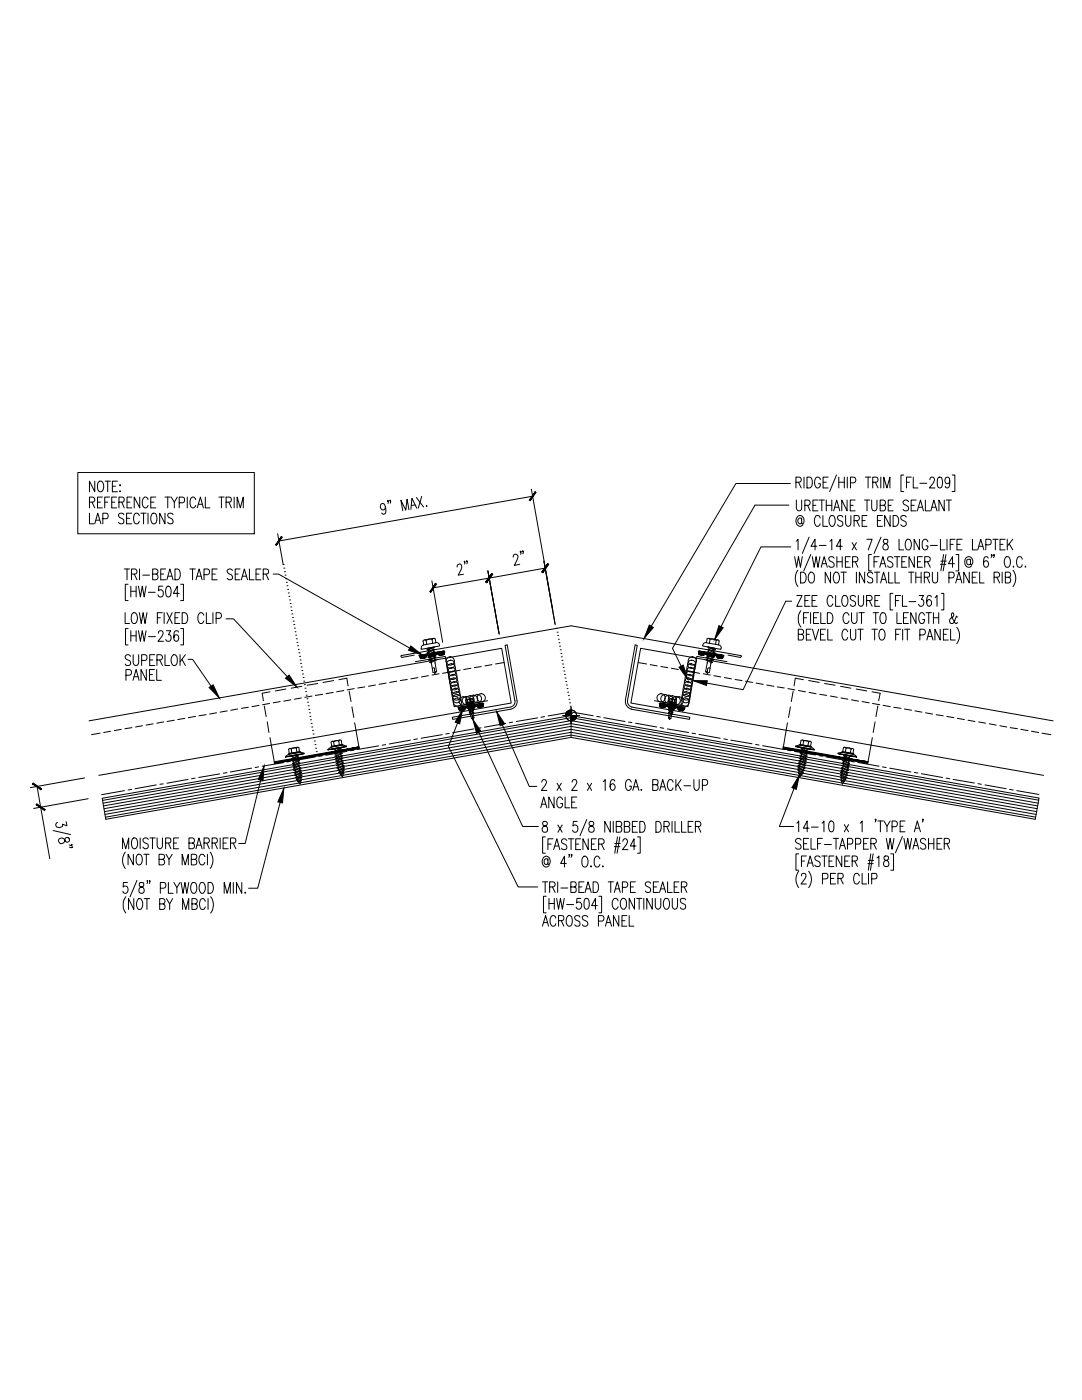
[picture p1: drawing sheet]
<svg xmlns="http://www.w3.org/2000/svg" width="216mm" height="279mm" viewBox="0 0 216 279" stroke-linecap="round" stroke-linejoin="round" font-family="sans-serif">
<g fill="none" stroke="#000" stroke-width=".2">
<path d="M15.5 94.3h35.2v12.2h-35.2zM18.9 96v2.1l-1-2.1v2.1M19.8 96.1l.1-.1a1 1 0 0 1 .7 1.6 .55 .55 0 0 1-.8 .5 1.66 1.66 0 0 1 0-2zM20.4 99.2h-.9v2.2h.9M21 96h1M21.5 96v2.1M21.9 99.2h-1v2.2M22.4 97h.7M23.3 99.2h-1v2.2h1M23.4 96h-1v2.1h1M23.9 96.7v.3zM23.9 98v.1z"/>
<path d="M26.3 99.2h-1v2.2h1M27.9 99.2v2.2l-1.1-2.2v2.2M29.5 99.7a.53 .53 0 0 0-.5-.5 .53 .53 0 0 0-.5 .5l-.1 .3a1.38 1.38 0 0 0 .5 1.4 .59 .59 0 0 0 .6-.5M31.1 99.2h-1v2.2h1M32.9 99.2h1.1M33.5 99.2v2.2M34.1 99.2l.7 1v1.2M35.4 99.2l-.6 1M37.4 99.2v2.2M39.1 99.7a.53 .53 0 0 0-.6-.5 .53 .53 0 0 0-.5 .5v1.2a.53 .53 0 0 0 .5 .5 .53 .53 0 0 0 .6-.5M41 99.2v2.2h.9M43.7 99.2h1"/>
<path d="M44.2 99.2v2.2M46.7 99.2v2.2M77.5 100l-.1 .1-.1-.1 .1-.1 .1 .3-.1 .3M77.9 99.9v.1l-.1-.1v-.1l.1 .1v.5M83.1 99.3l1.4 1.9M84.1 99.1l-.6 2.3M106 97.6l4.3 24.2M106.3 99l-50.6 9M157.7 96.5h-10.9l-16.9 28.5M158.8 96.2h.9l.2-.3-.2-.6-.9-.1v2.2M158.9 99.8v1.6a.54 .54 0 0 0 .4 .5 .54 .54 0 0 0 .6-.2l.1-1.9M159.3 96.2l.6 1.2"/>
<path d="M160.4 95.2v2.2M161 95.2h.6a1.35 1.35 0 0 1 0 2.2h-.6zM163.2 99.8h-1v2.2h1M163.4 99.8h1.1M163.7 95.7a.53 .53 0 0 0-.5-.5 .53 .53 0 0 0-.6 .5v1.2a.53 .53 0 0 0 .6 .5 .53 .53 0 0 0 .5-.5v-.4h-.4M164 99.8v2.2M164.2 96.2h.7M164.9 99.8v2.2M165.3 95.2h-1.1v2.2h1.1M166 99.8v2.2M166.9 94.8l-1.3 3.3M167.4 96.2h1.1"/>
<path d="M167.4 95.2v2.2M168.5 95.2v2.2M169 99.8v2.2l-1-2.2v2.2M169.1 95.2v2.2M169.7 96.4h.7a.61 .61 0 0 0 .4-.6 .61 .61 0 0 0-.4-.6h-.7v2.2M170.6 99.8h-.9v2.2h.9M172.5 99.8h1.1M172.7 95.2h1.1M173 99.8v2.2M173.2 95.2v2.2M173.9 99.8l.1 1.9a.48 .48 0 0 0 .5 .3 .48 .48 0 0 0 .4-.3l.1-1.9M174.1 96.2h.9l.2-.3-.2-.6-.9-.1v2.2"/>
<path d="M174.7 96.2l.5 1.2M175.8 95.2v2.2M176.3 97.4v-2.2l.7 2.2 .6-2.2v2.2M178.2 99.8h-1v2.2h1M180.3 94.8h-.5v3.3h.5M180.9 96.2h.6M181.8 95.2h-.9v2.2M182.2 95.2v2.2h1M182.8 99.8h-1v2.2h1M183.5 96.4h1.4M184.6 99.8v2.2h1M185.5 95.7l.2-.4 .5-.1 .2 .2 .1 .5-.2 .5-.9 1h1.1"/>
<path d="M187.2 95.3l.4-.1a1.12 1.12 0 0 1 .5 1.2l-.2 .9-.5 .1a1.82 1.82 0 0 1-.2-2.1zM188.4 99.8v2.2l-1-2.2v2.2M188.8 99.8h1.1M189.3 99.8v2.2M189.5 95.9v.3a.48 .48 0 0 1-.7 .2 .64 .64 0 0 1-.3-.8 .64 .64 0 0 1 .8-.3 1.82 1.82 0 0 1-.2 2.1l-.4-.1-.1-.3M190 94.8h.5v3.3h-.5M17.9 100.2l.8-.1 .2-.3-.1-.4-.3-.2h-.6v2.2M17.9 102.4v2.1h.8M18.4 100.2l.5 1.2M18.9 104.5l.6-2.1 .6 2.1M19.1 103.8h.8M19.5 100.2h.6"/>
<path d="M20.5 103.5h.7a.58 .58 0 0 0 .4-.5 .58 .58 0 0 0-.4-.6h-.7v2.1M20.9 100.2h.6M22.3 100.2h.6M23.7 100.2l1-.1 .1-.3-.1-.5-1-.1v2.2M24.3 100.2l.5 1.2M24.7 102.7a.52 .52 0 0 0-.7-.3 .52 .52 0 0 0-.3 .7l.7 .4a.57 .57 0 0 1 .2 .9 .57 .57 0 0 1-.9-.2M24.8 113.6h1.1M25.3 103.4h.6M25.3 113.6v2.1M25.3 100.2h.6M25.6 116.6h-.6v3.3h.6M26.1 117v2.1"/>
<path d="M26.1 118h1.1M26.2 114.6l1-.1 .1-.3-.1-.4-.2-.2h-.8v2.1M26.3 102.4h-1v2.1h1M26.8 114.6l.5 1.1M27.2 117v2.1M27.6 117l.4 2.1 .4-2.1 .4 2.1 .4-2.1M27.8 102.9a.53 .53 0 0 0-.5-.5 .53 .53 0 0 0-.6 .5v1.1a.53 .53 0 0 0 .6 .6 .53 .53 0 0 0 .5-.6M27.8 113.6v2.1M28.1 102.4h1.1M28.5 114.8h1.3M28.6 102.4v2.1M29.5 102.4v2.1"/>
<path d="M29.6 118.2h1.4M30.1 100.2h.6M30.4 102.5a.64 .64 0 0 1 .7 .1 .64 .64 0 0 1 .2 .6l-.1 .8a.53 .53 0 0 1-.5 .6 .53 .53 0 0 1-.5-.6l-.1-.8zM30.5 114.6l.9-.1 .1-.3-.1-.4-.3-.2h-.6v2.1h.6a.61 .61 0 0 0 .4-.6 .61 .61 0 0 0-.4-.5M32.1 114.6h.6M32.5 117h-.8l-.1 .9a.54 .54 0 0 1 .9 .1l.1 .3a.61 .61 0 0 1-.7 .8h-.2l-.2-.4M32.9 102.4v2.1l-1-2.1v2.1M33 113.6h-.9v2.1h.9M33.3 115.7l.6-2.1 .6 2.1M33.3 117.1l.4-.1a1.47 1.47 0 0 1 0 2.1h-.2a1.33 1.33 0 0 1-.4-1.7zM33.5 115h.8M34.5 102.7a.52 .52 0 0 0-.6-.3 .52 .52 0 0 0-.3 .7l.6 .4a.57 .57 0 0 1 .2 .9 .57 .57 0 0 1-.9-.2"/>
<path d="M34.9 113.6h.5a1.29 1.29 0 0 1 0 2.1h-.5zM35.8 118.4h-1.2l.8-1.4v2.1M35.8 100.3l.9-.1 .1-.8-.4-.2h-.6v2.2M36.1 116.6h.5v3.3h-.5M37.9 113.6h1.1M38.4 113.6v2.1M39.1 115.7l.6-2.1 .6 2.1M39.4 101.4l.6-2.2 .6 2.2M39.4 115h.7M39.6 100.6h.8M40.7 114.7h.7a.61 .61 0 0 0 .4-.6 .61 .61 0 0 0-.4-.5h-.7v2.1M42.3 114.6h.7"/>
<path d="M43.3 113.6h-1v2.1h1M45.1 100.2l.9-.1 .2-.3-.2-.5-.9-.1v2.2M45.7 100.2l.5 1.2M46.4 113.8a.53 .53 0 0 0-.7-.2 .53 .53 0 0 0-.3 .7l.9 .5 .1 .6a.6 .6 0 0 1-1.1 0M46.9 114.6h.6M47.3 101.4v-2.2l.6 2.2 .6-2.2v2.2M47.9 113.6h-1v2.1h1M48.2 115.7l.6-2.1 .6 2.1M48.4 115h.7M49.8 113.6v2.1h.9M51.1 114.6h.6M52.1 113.6h-1v2.1h1"/>
<path d="M52.5 114.6h.7a.52 .52 0 0 0 .4-.5 .52 .52 0 0 0-.4-.5h-.7v2.1M53.1 114.6l.5 1.1M54.5 114.6h1.1l26.2 14.7M55.4 106.5l1.1 6.2M56.5 112.7h.1M56.6 113.4h.1M56.8 114.1h.1M56.9 114.8h.1M57 115.5h.1M57.1 116.2h.1M57.3 116.9h.1M57.4 117.6h.1"/>
<path d="M57.5 118.3h.1M57.6 119h.1M57.8 119.7h.1M76.9 101.1a.55 .55 0 0 1-.4 .7 .68 .68 0 0 1-.6-.6 .68 .68 0 0 1 .4-.7 .97 .97 0 0 1 .7 1.1l-.1 .9-.4 .1-.3-.2M81.6 101.7l-.4-2.1-.2 2.2-1-2 .4 2.2M82.8 100.8l-.7 .1M83.2 101.4l-1-1.9-.2 2.2M85.1 100.9v.2zM86.2 115.9l2.1 12.3M91.2 113.2l.1-.4 .2-.2 .3-.1 .2 .2 .1 .6-.7 1.5 1.1-.2M92.7 112.1v.1l-.1-.1 .1-.1 .1 .3-.1 .3M93.2 112v.1l-.2-.1 .1-.1 .1 .1v.5"/>
<path d="M102.4 111.2v-.1a.51 .51 0 0 1 .5-.5l.3 .2a.71 .71 0 0 1 0 .9l-.6 1.1 1.1-.2M104 110.1l-.1 .1-.1-.1v-.1l.2 .1-.1 .5M104.4 110l-.1 .1v-.1v-.1l.1 .3-.1 .3M108.5 112l2.3 12.6M108.8 113.4l-22.4 3.9M157.4 100.8h-6.7l-16.5 28.6 1.7 3.5M157.8 109.1h-6l-7.9 16M158 120h-1.2l-8.5 17.6-7.3-1.3M158.6 111.1l.3 2.1 .4-2.1 .4 2.1 .4-2.1M158.9 108l.3-.4v2.1M159 118.8h1l-1 2.2h1M159.2 113.8a2.82 2.82 0 0 0 0 3.3"/>
<path d="M159.8 114.2a1.16 1.16 0 0 1 1.1 .7 1.16 1.16 0 0 1-.4 1.4h-.7zM160 103.7l-.1-.2a.41 .41 0 0 0-.4-.1 .41 .41 0 0 0-.3 .4l.1 .5a.38 .38 0 0 0 .6 .1l.1-.2M160 103.4v1l.2 .1a.94 .94 0 0 0 .2-1.1 .94 .94 0 0 0-1.1-.4 1.15 1.15 0 0 0-.5 1.2 1.15 1.15 0 0 0 1 .8l.4-.3M160.6 100.9l.9-.2 .2-.3-.2-.5-.9-.1v2.2M160.6 119.9h.6M161.1 100.9l.6 1.1M161.4 107.2l-1.3 3.3M161.6 118.8h-1v2.2h1M161.6 114.3l.1-.1a.95 .95 0 0 1 .8 1.3 .64 .64 0 0 1-.6 .9 .64 .64 0 0 1-.6-.9 1.36 1.36 0 0 1 .3-1.2zM161.8 110.7l-1.4 3.2M162 119.9h.7M162.1 111.1l.4 2.1 .3-2.1 .4 2.1 .4-2.1"/>
<path d="M162.2 100.9h.6M163 109h-1.2l.8-1.4v2.1M163.1 118.8h-1.1v2.2h1.1M163.5 108.9h1.3M163.6 103.4a.53 .53 0 0 0-.5-.5 .53 .53 0 0 0-.5 .5v1.1a.53 .53 0 0 0 .5 .6 .53 .53 0 0 0 .5-.6M163.9 113.2l.6-2.1 .6 2.1M164.1 112.5h.7M164.2 102.9v2.1h.9M164.9 100.9h1.1M165.6 108l.4-.4v2.1M165.7 103l.2-.1a.94 .94 0 0 1 .8 1.3l-.1 .3a.53 .53 0 0 1-.6 .6 .53 .53 0 0 1-.5-.6l-.1-.8zM165.7 114.2v2.1l-1-2.1v2.1"/>
<path d="M166.2 119.4a.53 .53 0 0 0-.5-.6 .53 .53 0 0 0-.6 .6v1.1a.53 .53 0 0 0 .6 .5 .53 .53 0 0 0 .5-.5M166.4 102l.5-2.2 .7 2.2M166.4 111.4a.52 .52 0 0 0-.6-.3 .52 .52 0 0 0-.3 .7l.6 .4a.57 .57 0 0 1 .2 .9 .57 .57 0 0 1-.9-.2M166.6 114.3l.1-.1a1.07 1.07 0 0 1 .7 1.6 .53 .53 0 0 1-.5 .6 .53 .53 0 0 1-.5-.6l-.1-.8zM166.6 101.2h.7M166.7 118.8v2.2h1M167 111.1v2.1M167 112.1h1M167.8 114.2h1.1M168 109h-1.1l.8-1.4v2.1M168 111.1v2.1M168.2 103.2a.53 .53 0 0 0-.7-.3 .53 .53 0 0 0-.3 .7l.7 .4a.56 .56 0 0 1 .1 .9 .56 .56 0 0 1-.9-.2"/>
<path d="M168.3 118.9l.1-.1a.94 .94 0 0 1 .8 1.4l-.1 .3a.53 .53 0 0 1-.5 .5 .53 .53 0 0 1-.6-.5v-.9zM168.3 114.2v2.1M168.7 112.1h.6M168.7 102.9v1.5a.58 .58 0 0 0 .6 .6l.3-.1 .2-.5v-1.5M169.7 111.1h-1v2.1h1M169.7 100.9h.6M170 108.3l.9 1.4M170.1 112.1h.7l.3-.1 .1-.3a.47 .47 0 0 0-.4-.6h-.7v2.1M170.4 103.9l.9-.1 .2-.3-.2-.5-.9-.1v2.1M170.7 112.1l.5 1.1M170.7 119.1a.55 .55 0 0 0-.7-.2 .55 .55 0 0 0-.3 .7l.7 .4a.56 .56 0 0 1 .2 .9 .56 .56 0 0 1-.9-.2M170.9 108.3l-.9 1.4"/>
<path d="M170.9 114.2v2.1M170.9 103.9l.6 1.1M171.3 118.8v1.6a.53 .53 0 0 0 .2 .5 .53 .53 0 0 0 .6 0l.2-.5v-1.6M172 103.9h.6M172.5 114.2v2.1l-1-2.1v2.1M172.9 119.9l.9-.1 .2-.3-.2-.6-.9-.1v2.2M173 107.6h1l-.7 2.1M173 102.9h-1v2.1h1M173.5 119.9l.5 1.1M173.9 110.7h-.6v3.2h.6M174.1 114.5a.52 .52 0 0 0-.8-.2 .52 .52 0 0 0 .1 .8l.4 .2a.57 .57 0 0 1 .2 1 .57 .57 0 0 1-.9-.3M174.4 112.1h.6"/>
<path d="M174.5 114.2h1M174.6 119.9h.6M175 114.2v2.1M175.1 103.9h.6M175.4 111.1h-1v2.1M175.5 113.2l.7-2.1 .6 2.1M175.5 118.8h-.9v2.2h.9M175.6 100.9l.9-.2 .2-.3-.1-.4-.3-.2h-.7v2.2h.7a.58 .58 0 0 0 .4-.6 .58 .58 0 0 0-.4-.5M175.7 116.3l.6-2.1 .6 2.1M175.8 107.2l-1.4 3.3M175.8 112.5h.8M175.9 115.6h.8"/>
<path d="M176.1 102.9h-1v2.1h1M176.3 107.7a.5 .5 0 0 0 .2 .7 .69 .69 0 0 1 .7 .5 .69 .69 0 0 1-.3 .8 .62 .62 0 0 1-.8-.5 .62 .62 0 0 1 .5-.7l.5-.2a.46 .46 0 0 0-.2-.7zM177.2 100.9h.6M177.3 114.2v2.1h.9M177.6 102.9v2.1l-1.1-2.1v2.1M178.2 111.4a.54 .54 0 0 0-.7-.3 .54 .54 0 0 0-.3 .7l.7 .4a.57 .57 0 0 1 .1 .9 .57 .57 0 0 1-.9-.2M178.2 118.4h-.6v3.3h.6M178.2 102.9h.6a1.29 1.29 0 0 1 0 2.1h-.6zM178.5 111.1h1.1M178.6 114.2v2.1h.9M178.7 119.9h.6M179 111.1v2.1"/>
<path d="M179.4 107.6v2.1h.9M179.7 118.8h-1v2.2M179.9 112.1h.6M180.1 118.8v2.2h.9M180.8 103.2a.55 .55 0 0 0-.7-.3 .55 .55 0 0 0-.3 .7l.7 .4a.57 .57 0 0 1 .2 1 .57 .57 0 0 1-1-.3M180.9 107.7l.2-.1a1.01 1.01 0 0 1 .7 1.6 .53 .53 0 0 1-.6 .6 .53 .53 0 0 1-.5-.6l-.1-.8zM180.9 111.1h-1v2.1h1M181.3 100.1a.6 .6 0 0 0-.6-.3 .6 .6 0 0 0-.5 .3l.1 .4 .2 .2a.83 .83 0 0 1 .8 .7v.3a.63 .63 0 0 1-1.1 0M181.3 114.2h1.1M181.8 100.9h.6M181.8 114.2v2.1M182.4 111.1v2.1l-1-2.1v2.1"/>
<path d="M182.7 114.2v2.1M182.7 115.2h1.1M183 102l.7-2.2 .6 2.2M183.1 112.1h.6M183.3 101.2h.8M183.4 118.8h.9l-.5 .8a.65 .65 0 0 1 .5 .9 .65 .65 0 0 1-.9 .4l-.1-.3M183.5 107.6v2.1l-1.1-2.1v2.1M183.8 114.2v2.1M184.1 111.1h-1v2.1h1M184.4 115.2l1-.1v-.7l-.3-.2h-.7v2.1M184.5 112.1h.7l.4-.4a.47 .47 0 0 0-.4-.6h-.7v2.1M185 115.2l.5 1.1"/>
<path d="M185.1 112.1l.5 1.1M185.2 108.1a.55 .55 0 0 0-.9-.4 1.54 1.54 0 0 0 .1 2 .62 .62 0 0 0 .8-.8h-.4M185.7 108.9h1.4M185.7 102l.6-2.2 .7 2.2M185.8 119.1a.47 .47 0 0 0-.7-.2l-.1 .4a1.45 1.45 0 0 0 .4 1.7 .71 .71 0 0 0 .5-.7 .71 .71 0 0 0-.5-.7l-.3 .2-.2 .5M186 101.2h.7M186 114.2l.1 1.8a.51 .51 0 0 0 .6 .3 .51 .51 0 0 0 .4-.5v-1.6M186.6 119.3l.4-.5v2.2M187.6 107.6v2.1h1M187.6 112.6h1.2M187.7 112h1.1M187.8 118.4h.5v3.3h-.5"/>
<path d="M188.3 110.7l-.6 3.2M188.8 110.7l-.6 3.2M189 107.6v2.1M189.3 115.3h.7a.61 .61 0 0 0 .4-.5 .61 .61 0 0 0-.4-.6h-.7v2.1M189.6 108.6h.6M190.4 112.5h-1.1l.8-1.4v2.1M190.6 107.6h-1v2.1M190.7 116.3l.6-2.1 .6 2.1M190.7 110.7h.6v3.2h-.6M191 108.6h.6M191 115.6h.7M192 107.6h-1v2.1h1"/>
<path d="M193.4 114.2v2.1l-1.1-2.1v2.1M193.7 111.9a.39 .39 0 0 0-.5-.3 .39 .39 0 0 0-.3 .4v.3a.39 .39 0 0 0 .3 .4 .39 .39 0 0 0 .5-.3M193.7 111.6v1.1a.87 .87 0 0 0 .4-.9 .87 .87 0 0 0-.7-.7 1.07 1.07 0 0 0-.9 1.1 1.07 1.07 0 0 0 .9 1l.5-.3M194 115.2h.6M194 107.6v2.1h.9M195 114.2h-1v2.1h1M195.1 109.7l.6-2.1 .6 2.1M195.3 109h.8M195.5 114.2v2.1h.9M196.7 108.7l.9-.1 .1-.8-.3-.2h-.7v2.1M197.2 111.4a.42 .42 0 0 0-.7-.2 1.47 1.47 0 0 0 .2 2 .62 .62 0 0 0 .6-.7 .62 .62 0 0 0-.8-.5l-.3 .5M197.9 110.8v.1l-.1-.1h.1l-.1 .5"/>
<path d="M198.1 107.6h1.1M198.4 115.2h.7a.52 .52 0 0 0 .4-.5 .52 .52 0 0 0-.4-.5h-.7v2.1M198.4 110.8l-.1 .1-.1-.1h.2l-.2 .5M198.6 107.6v2.1M198.9 115.2l.6 1.1M199.5 108.6h.6M200 114.2v2.1M200.6 107.6h-1.1v2.1h1.1M200.6 115.2h.7a.52 .52 0 0 0 .4-.5 .52 .52 0 0 0-.4-.5h-.7v2.1h.7a.61 .61 0 0 0 .4-.5 .61 .61 0 0 0-.4-.6M200.7 111.2l.2-.1a1.01 1.01 0 0 1 .6 1.6 .53 .53 0 0 1-.5 .5 .53 .53 0 0 1-.5-.5l-.1-.8zM201 107.6v2.1M201.4 108.5l.7 1.2"/>
<path d="M202.1 107.6l-1.1 1.4M202.1 113.8a2.65 2.65 0 0 1 0 3.3M202.2 113v.2zM204 111.6a.53 .53 0 0 0-.5-.5 .53 .53 0 0 0-.6 .5v1.1a.53 .53 0 0 0 .6 .5 .53 .53 0 0 0 .5-.5M204.6 113v.2zM25 122.3v2.1h.9M25.1 134.8h.8a.61 .61 0 0 0 .4-.6 .61 .61 0 0 0-.4-.6h-.8v2.2M25.6 125.4h-.6v3.3h.6M26.1 131a.54 .54 0 0 0-.9-.3 .54 .54 0 0 0 .1 .9l.4 .2a.57 .57 0 0 1 .3 .8 .57 .57 0 0 1-.9 .1l-.1-.2M26.1 125.9v2.1M26.1 126.9h1.1M26.3 122.6l.3-.3a.95 .95 0 0 1 .8 1.3l-.1 .3a.55 .55 0 0 1-.8 .4 1.83 1.83 0 0 1-.2-1.7z"/>
<path d="M26.5 135.8l.7-2.2 .6 2.2M26.6 130.7v1.5a.55 .55 0 0 0 .5 .6 .55 .55 0 0 0 .6-.6v-1.5M26.7 135.1h.8M27.2 125.9v2.1M27.6 125.9l.4 2.1 .4-2.1 .4 2.1 .4-2.1M27.8 122.3l.4 2.1 .4-2.1 .3 2.1 .4-2.1M28.3 131.8l.9-.1 .1-.8-.4-.2h-.6v2.1M29.2 133.6v2.2l-1.1-2.2v2.2M29.6 127.1h1.4M29.8 134.6h.6M29.9 131.7h.6M30.8 133.6h-1v2.2h1"/>
<path d="M30.9 130.7h-1v2.1h1M31.3 133.6v2.2h.9M31.3 131.7l.9-.1 .2-.3-.1-.4-.3-.2h-.7v2.1M31.4 123.3h.6M31.6 126.4l.1-.4a.5 .5 0 0 1 .7 0 .5 .5 0 0 1 .1 .7l-1 1.3h1.1M31.9 131.7l.5 1.1M32.4 122.3h-1v2.1M32.8 122.3v2.1M32.9 130.7v2.1h1M33.2 125.9h.9l-.5 .8a.65 .65 0 0 1 .5 .8 .65 .65 0 0 1-.9 .4l-.1-.3M33.3 122.3l1.1 2.1M34.4 122.3l-1.1 2.1"/>
<path d="M34.5 130.8l.1-.1a.95 .95 0 0 1 .8 1.3 .64 .64 0 0 1-.6 .8 .64 .64 0 0 1-.7-.8 1.36 1.36 0 0 1 .4-1.2zM34.9 123.3h.6M35.6 126.2l-.1-.2-.3-.1-.3 .1-.2 .3a2.33 2.33 0 0 0 .2 1.6 .63 .63 0 0 0 .8-.5 .63 .63 0 0 0-.5-.7l-.3 .1-.2 .5M35.9 122.3h-1v2.1h1M35.9 130.7v2.1M36.1 125.4h.5v3.3h-.5M36.3 131.6l.7 1.2M36.4 122.3a1.16 1.16 0 0 1 1.1 .7 1.16 1.16 0 0 1-.4 1.3l-.7 .1zM37 130.7l-1.1 1.4M37.5 131.6h.9l3.7 5.3M40.7 122.8a.56 .56 0 0 0-.9-.4 1.43 1.43 0 0 0 .1 2 .59 .59 0 0 0 .8-.5M41.2 122.3v2.1h.9"/>
<path d="M42.5 122.3v2.1M43.1 123.4h.7a.61 .61 0 0 0 .4-.6 .61 .61 0 0 0-.4-.5h-.7v2.1M45.1 123.5h1.5l10.7 11.5M53.9 138.1l-1.6 .3 .3 1.4M57.1 137.5l-2.2 .4M57.9 120.5h.1M58 121.1h.1M58 139.7l-1.4 .2M58.1 121.8h.1M58.2 122.5h.1M58.4 123.2h.1M58.5 124h.1"/>
<path d="M58.6 124.6h.1M58.7 125.4h.1M58.9 126.1h.1M59 126.8h.1M59.1 127.5h.1M59.3 128.2h.1M59.4 128.9h.1M59.5 129.6h.1M59.6 130.3h.1M59.8 131h.1M59.9 131.7h.1M60 132.4h.1"/>
<path d="M60.1 133.1h.1M60.1 139.3l-1.4 .2M60.2 133.8h.1M60.2 137l-2.1 .3M60.4 134.5h.1M60.5 135.2h.1M60.6 135.9h.1M60.7 136.6h.1M60.9 137.3h.1M61 138h.1M61.1 138.7h.1M61.2 139.5h.1"/>
<path d="M62.3 138.9l-1.5 .3M63.4 136.4l-2.1 .4M64.4 138.6l-1.5 .2M66.5 138.2l-1.4 .2M66.6 135.8l-2.1 .4M67.6 135.7l1.6-.3 .3 1.5M68.6 137.8l-1.4 .3M69.7 137.9l.3 2.1M70.7 137.4l-1.4 .3M72.8 137.1l-1.4 .2M74.9 136.7l-1.4 .3M77 136.3l-1.4 .3"/>
<path d="M79.1 135.9l-1.3 .3M80.2 130.8l-.2 .2 .2 .2M81.3 135.6l-1.4 .2M82.7 130.7l-2.5 .5M82.9 132.1l5.9-1.1 1.8 10 6.7-1.2M83.4 135.2l-1.4 .3M83.6 130.8l5-.9-.1 .8-.8 .1-.6-.4-.5 .6-.8 .1-.6-.4-.5 .6-.8 .2zM83.6 130.8h.1M83.7 130.9h.1M83.7 130.8h.1M83.8 131h.1M83.8 131.1h.1"/>
<path d="M83.8 130.8h.1M83.8 131.2h.1M83.8 131.3h.1M83.9 130.9h.1M83.9 131h.1M83.9 131.1h.1M83.9 131.3h.1M83.9 130.8h.1M83.9 131.2h.1M83.9 131.4h.1M84 130.7h.1M84 130.8h.1"/>
<path d="M84 131h.1M84 131.1h.1M84 131.2h.1M84 130.9h.1M84 131.3h.1M84 131.4h.1M84.1 130.8h.1M84.1 130.9h.1M84.1 131.1h.1M84.1 131.2h.1M84.1 130.7h.1M84.1 131h.1"/>
<path d="M84.1 131.3h.1M84.1 131.4h.1M84.2 130.7h.1M84.2 130.8h.1M84.2 131h.1M84.2 131.2h.1M84.2 131.1h.1M84.2 131.3h.1M84.2 131.4h.1M84.3 130.7h.1M84.3 130.8h.1M84.3 130.9h.1"/>
<path d="M84.3 131h.1M84.3 131.1h.1M84.3 131.2h.1M84.3 131.3h.1M84.4 130.7h.1M84.4 130.9h.1M84.4 131h.1M84.4 131.2h.1M84.4 131.3h.1M84.4 131.4h.1M84.4 130.8h.1M84.4 131.1h.1"/>
<path d="M84.5 130.9h.1M84.5 131h.1M84.5 131.2h.1M84.5 131.3h.1M84.5 130.7h.1M84.5 130.8h.1M84.5 131.1h.1M84.6 130.7h.1M84.6 130.9h.1M84.6 131h.1M84.6 131.1h.1M84.6 131.3h.1"/>
<path d="M84.6 130.8h.1M84.6 131.2h.1M84.7 130.6h.1M84.7 130.7h.1M84.7 131h.1M84.7 131.1h.1M84.7 131.2h.1M84.7 130.8h.1M84.7 130.9h.1M84.7 131.3h.1M84.8 130.6h.1M84.8 130.7h.1"/>
<path d="M84.8 131h.1M84.8 131.1h.1M84.8 130.8h.1M84.8 130.9h.1M84.8 131.2h.1M84.9 130.6h.1M84.9 130.7h.1M84.9 130.8h.1M84.9 131.1h.1M84.9 130.9h.1M84.9 131h.1M85 130.6h.1"/>
<path d="M85 130.7h.1M85 130.8h.1M85 131h.1M85 127.9l.2 .7M85.1 130.7h.1M85.1 130.8h.1M85.1 130.6h.1M85.2 130.5h.1M85.2 130.6h.1M85.2 130.7h.1M85.2 130.2l1.4-.6h.2l-1.3 .7zM85.3 130.5h.1"/>
<path d="M85.3 130.7h.1M85.3 130.8h.1M85.3 130.7l1.3-.6h.3l-1.4 .7M85.3 130.7l.2 .1M85.4 130.5h.1M85.4 130.6h.1M85.4 130.8h.1M85.4 130.7h.1M85.4 130.9h.1M85.4 131.2l1.3-.6 .2 .1-1.2 .6zM85.5 130.6h.1M85.5 130.7h.1"/>
<path d="M85.5 129.7v.4M85.5 130.5h.1M85.5 130.8h.1M85.5 131h.1M85.5 134.8l-1.4 .3M85.5 131.7l1.3-.6 .2 .1-1.2 .6zM85.6 130.4h.1M85.6 130.6h.1M85.6 130.7h.1M85.6 131h.1M85.6 130.2v.4M85.6 130.5h.1"/>
<path d="M85.6 130.8h.1M85.6 130.9h.1M85.7 130.6h.1M85.7 130.7h.1M85.7 131h.1M85.7 130.7l.1 .4M85.7 130.4h.1M85.7 130.5h.1M85.7 130.8h.1M85.7 132.2l1.2-.6 .2 .1-1.2 .6zM85.8 130.4h.1M85.8 130.7h.1"/>
<path d="M85.8 130.8h.1M85.8 131.1h.1M85.8 130.5h.1M85.8 130.9h.1M85.8 131h.1M85.8 131.2l.1 .4M85.9 130.4h.1M85.9 130.6h.1M85.9 130.7h.1M85.9 130.8h.1M85.9 131h.1M85.9 130.5h.1"/>
<path d="M85.9 131.7l.1 .4M86 130.4h.1M86 130.5h.1M86 130.7h.1M86 130.8h.1M86 130.9h.1M86 131.1h.1M86 130.6h.1M86 131h.1M86 132.2l.4 2 .4 .1 .3-.3-.3-1.7M86.1 130.4h.1M86.1 130.7h.1"/>
<path d="M86.1 130.8h.1M86.1 131h.1M86.1 130.5h.1M86.1 130.6h.1M86.1 130.9h.1M86.1 129.2l-.9 .5 .2 .1 1.3-.7-1.3 .2 .1 .3M86.2 130.8h.1M86.2 130.9h.1M86.2 131h.1M86.2 130.4h.1M86.2 130.5h.1M86.2 130.7h.1"/>
<path d="M86.2 127.6l.1 .8M86.2 127.6a.36 .36 0 0 1 .7-.1l.1 .8-2.5 .4M86.3 127.6a1.17 1.17 0 0 0-1.3 .2 .36 .36 0 0 0-.6 .1l.2 .8-.3 .1-.2 .6M86.3 130.9h.1M86.3 131h.1M86.3 130.5h.1M86.3 130.6h.1M86.3 130.7h.1M86.3 133.4l.2-.1 .3 .2M86.3 130.8h.1M86.3 130.4h.1M86.3 130.3h.1"/>
<path d="M86.4 130.8h.1M86.4 130.9h.1M86.4 131h.1M86.4 130.4h.1M86.4 130.5h.1M86.4 129.3l.1 .3M86.4 130.7h.1M86.5 130.9h.1M86.5 131h.1M86.5 130.5h.1M86.5 130.6h.1M86.5 130.3h.1"/>
<path d="M86.5 129.8l.1 .3M86.5 130.7h.1M86.5 130.8h.1M86.5 130.4h.1M86.5 127.4l-1.8 .3M86.6 130.6h.1M86.6 130.7h.1M86.6 130.3h.1M86.6 130.4h.1M86.6 130.3v.4M86.6 130.8h.1M86.6 130.9h.1"/>
<path d="M86.6 131h.1M86.6 130.5h.1M86.6 130.8l.1 .4M86.7 130.9h.1M86.7 130.5h.1M86.7 130.6h.1M86.7 130.7h.1M86.7 130.3h.1M86.7 130.4h.1M86.7 133.5l.1 .8M86.7 130.8h.1M86.7 131.3v.4"/>
<path d="M86.8 130.6h.1M86.8 130.7h.1M86.8 130.2h.1M86.8 130.3h.1M86.8 130.4h.1M86.8 131.9v.4M86.8 130.5h.1M86.8 132.3h.1M86.9 130.7h.1M86.9 130.4h.1M86.9 130.5h.1M86.9 130.6h.1"/>
<path d="M86.9 130.2h.1M86.9 130.3h.1M87 130.3h.1M87 130.4h.1M87 130.2h.1M87 128.3h.3l.4 .4M87.1 130.4h.1M87.1 130.2h.1M87.1 130.3h.1M87.1 134l-.2 .1-.1 .2M87.2 130.2h.1M87.2 130.3h.1"/>
<path d="M87.2 130.4h.1M87.3 130.5h.1M87.3 130.1h.1M87.3 130.2h.1M87.3 130.3h.1M87.3 130.4h.1M87.4 130.6h.1M87.4 130.2h.1M87.4 130.3h.1M87.4 130.4h.1M87.4 130.5h.1M87.4 130.1h.1"/>
<path d="M87.5 130.5h.1M87.5 130.6h.1M87.5 130.7h.1M87.5 130.1h.1M87.5 130.2h.1M87.5 130.3h.1M87.5 130.4h.1M87.6 130.6h.1M87.6 130.7h.1M87.6 130.2h.1M87.6 130.3h.1M87.6 130.4h.1"/>
<path d="M87.6 130.1h.1M87.6 134.5l-1.4 .2M87.7 130.7h.1M87.7 130.8h.1M87.7 130.3h.1M87.7 130.4h.1M87.7 130.1h.1M87.7 130.5h.1M87.7 130.6h.1M87.7 130.2h.1M87.7 128.7v.2l-3.6 .7-.1-.2M87.8 130.6h.1"/>
<path d="M87.8 130.7h.1M87.8 130.2h.1M87.8 130.3h.1M87.8 130.4h.1M87.8 130.5h.1M87.8 130.1h.1M87.9 130.7h.1M87.9 130.4h.1M87.9 130.1h.1M87.9 130.6h.1M87.9 130.2h.1M87.9 130.3h.1"/>
<path d="M88 130.4h.1M88 130.5h.1M88 130.6h.1M88 130.1h.1M88 130.2h.1M88 130.7h.1M88 130.3h.1M88.1 130.4h.1M88.1 130.5h.1M88.1 130h.1M88.1 130.1h.1M88.1 130.6h.1"/>
<path d="M88.1 130.7h.1M88.1 130.2h.1M88.1 130.3h.1M88.2 130.5h.1M88.2 130.1h.1M88.2 130.2h.1M88.2 130.7h.1M88.2 130.3h.1M88.2 130.4h.1M88.2 130h.1M88.3 130.6h.1M88.3 130.7h.1"/>
<path d="M88.3 130.2h.1M88.3 130.3h.1M88.3 130.4h.1M88.3 130.5h.1M88.3 130h.1M88.3 130.1h.1M88.4 130.5h.1M88.4 130.6h.1M88.4 130.1h.1M88.4 130.2h.1M88.4 130.3h.1M88.4 130.4h.1"/>
<path d="M88.4 130h.1M88.5 130.6h.1M88.5 130.2h.1M88.5 130.3h.1M88.5 130.4h.1M88.5 129.9h.1M88.5 130h.1M88.5 130.5h.1M88.5 130.1h.1M89.7 134.1l-1.4 .3M91.8 133.7l-1.4 .3M92.9 139.7l.1 .6"/>
<path d="M93 139.7l1-.1 .1 .5M93.3 139.7l.1 .5M94 133.4l-1.5 .2M94.1 139.4l-1 .2M94.3 139.5l.1 .5-1.4 .3M94.3 139.5h-.3M96 133l-1.4 .2M98.2 132.6l-1.4 .3M99.6 126.2l-2.2-12.3 2.2 12.6M100.6 132.2l-1.7 .3M102.7 139.8l-1.9-11 .4-.1 2 11.1a1.5 1.5 0 0 1-1.2 1.7M102.8 139.8a1.08 1.08 0 0 1-.9 1.3"/>
<path d="M111 125.4h.1M111.2 126.2h.1M111.3 126.8h.1M111.4 127.6h.1M111.5 128.3h.1M111.7 129h.1M111.8 129.7h.1M111.9 130.4h.1M112 131.1h.1M112.1 131.8h.1M112.3 132.5h.1M112.4 133.2h.1"/>
<path d="M112.5 133.9h.1M112.6 134.6h.1M112.8 135.3h.1M112.9 136h.1M113 136.7h.1M113.1 137.4h.1M113.3 138.1h.1M113.4 138.8h.1M113.5 139.5h.1M113.9 124.9l-33.8 5.9M114 124.9l33.8 5.9M124.8 139.8l1.9-11.1 .5 .1-2 11a1.08 1.08 0 0 0 .9 1.3"/>
<path d="M124.8 139.8a1.5 1.5 0 0 0 1.2 1.7M127.3 132.2l1.7 .3M129.7 132.6l1.4 .3M131.9 133l1.4 .2M133.6 139.5l-.1 .5M133.6 139.5h.4M133.8 139.4l1 .2M133.9 139.5l-.1 .6M134 139.6l1 .1M134 133.4l1.4 .2M134.6 139.7l-.1 .5M134.9 139.7v.6l-1.4-.3"/>
<path d="M136.1 133.7l1.4 .3M138.2 134.1l1.4 .3M139.3 129.9l5 .9-.3 .7-.8-.2-.5-.6-.6 .4-.8-.1-.5-.6-.6 .4-.8-.1zM139.3 130h.1M139.4 130.2h.1M139.4 130.3h.1M139.4 130h.1M139.4 130.4h.1M139.4 130.5h.1M139.4 129.9h.1M139.4 130.1h.1M139.5 130.5h.1"/>
<path d="M139.5 130.6h.1M139.5 130.1h.1M139.5 130.2h.1M139.5 130.3h.1M139.5 130.4h.1M139.5 130h.1M139.6 130.4h.1M139.6 130.5h.1M139.6 130.1h.1M139.6 130.2h.1M139.6 130.7h.1M139.6 130.3h.1"/>
<path d="M139.6 130h.1M139.7 130.4h.1M139.7 130.5h.1M139.7 130.6h.1M139.7 130.7h.1M139.7 130.1h.1M139.7 130.2h.1M139.7 130.3h.1M139.7 130h.1M139.8 130.4h.1M139.8 130.5h.1M139.8 130h.1"/>
<path d="M139.8 130.1h.1M139.8 130.6h.1M139.8 130.7h.1M139.8 130.2h.1M139.8 130.3h.1M139.9 130.7h.1M139.9 130.3h.1M139.9 130.4h.1M139.9 130h.1M139.9 130.5h.1M139.9 130.6h.1M139.9 130.1h.1"/>
<path d="M139.9 130.2h.1M140 130.7h.1M140 130.3h.1M140 130.4h.1M140 130.5h.1M140 130.1h.1M140 130.6h.1M140 130.2h.1M140.1 130.6h.1M140.1 130.7h.1M140.1 130.2h.1M140.1 130.3h.1"/>
<path d="M140.1 130.4h.1M140.1 130.5h.1M140.1 130.1h.1M140.2 130.5h.1M140.2 130.6h.1M140.2 130.7h.1M140.2 130.1h.1M140.2 130.2h.1M140.2 130.3h.1M140.2 130.4h.1M140.2 130.8h.1M140.2 128.7v.2l3.6 .7 .1-.2"/>
<path d="M140.3 130.6h.1M140.3 130.7h.1M140.3 130.2h.1M140.3 130.3h.1M140.3 130.4h.1M140.3 130.5h.1M140.3 130.1h.1M140.3 134.5l1.4 .2M140.4 130.5h.1M140.4 130.6h.1M140.4 130.1h.1M140.4 130.2h.1"/>
<path d="M140.4 130.7h.1M140.4 130.3h.1M140.4 130.4h.1M140.5 130.5h.1M140.5 130.1h.1M140.5 130.2h.1M140.5 130.3h.1M140.5 130.4h.1M140.6 130.4h.1M140.6 130.5h.1M140.6 130.6h.1M140.6 130.2h.1"/>
<path d="M140.6 130.1h.1M140.6 130.3h.1M140.7 130.3h.1M140.7 130.4h.1M140.7 130.5h.1M140.7 130.2h.1M140.8 130.4h.1M140.8 130.2h.1M140.8 130.3h.1M140.8 134l.3 .1v.2M140.9 130.3h.1M140.9 130.4h.1"/>
<path d="M140.9 131.2l.2-.1 1.3 .6-.2 .1zM140.9 131.7l.2-.1 1.1 .6-.2 .1zM140.9 128.3l-.5 .1-.2 .3M140.9 130.2h.1M141 130.6h.1M141 130.2h.1M141 130.3h.1M141 130.4h.1M141 130.7l.2-.1 1.3 .6-.2 .1zM141 130.5h.1M141.1 130.7h.1M141.1 130.3h.1"/>
<path d="M141.1 130.4h.1M141.1 132.3h.1M141.1 130.5h.1M141.1 132.3l-.3 1.7 .3 .3M141.2 130.6h.1M141.2 130.7h.1M141.2 130.2h.1M141.2 130.3h.1M141.2 129.6h.2l1.2 .6-.2 .1zM141.2 131.9l-.1 .4M141.2 130.8h.1M141.2 130.9h.1"/>
<path d="M141.2 130.4h.1M141.2 130.5h.1M141.2 133.5l-.1 .8M141.2 131.3v.4M141.3 130.9h.1M141.3 130.5h.1M141.3 130.6h.1M141.3 129.1l1.2 .7 .3-.1-1-.5M141.3 129.1h.1M141.3 129.1l1.2 .2v.3M141.3 130.8l-.1 .4M141.3 131h.1"/>
<path d="M141.3 130.7h.1M141.3 130.8h.1M141.3 130.3h.1M141.3 130.4h.1M141.3 130.6v.1M141.3 130.3v.3M141.4 130.9h.1M141.4 131h.1M141.4 130.5h.1M141.4 130.6h.1M141.4 130.7h.1M141.4 130.8h.1"/>
<path d="M141.4 130.3h.1M141.4 130.4h.1M141.4 129.8v.3M141.4 127.4l1.8 .3M141.5 130.8h.1M141.5 130.9h.1M141.5 131h.1M141.5 130.4h.1M141.5 130.5h.1M141.5 130.7h.1M141.5 129.3v.3M141.5 130.3h.1"/>
<path d="M141.5 128.4l.2-.8a.36 .36 0 0 0-.6-.1l-.1 .8 2.4 .4M141.6 130.8h.1M141.6 131h.1M141.6 130.4h.1M141.6 130.5h.1M141.6 130.6h.1M141.6 130.7h.1M141.7 130.7h.1M141.7 130.8h.1M141.7 130.9h.1M141.7 130.4h.1M141.7 130.5h.1"/>
<path d="M141.7 133.4l-.3-.1-.2 .2M141.7 131h.1M141.7 127.6a1.08 1.08 0 0 1 1.2 .2 .36 .36 0 0 1 .6 .1l-.1 .8M141.8 130.6h.1M141.8 130.7h.1M141.8 130.8h.1M141.8 130.4h.1M141.8 131h.1M141.8 130.5h.1M141.8 130.9h.1M141.9 130.4h.1M141.9 130.5h.1"/>
<path d="M141.9 130.7h.1M141.9 130.8h.1M141.9 130.9h.1M141.9 132.2l-.4 2-.4 .1M141.9 131h.1M142 130.4h.1M142 130.7h.1M142 130.8h.1M142 131h.1M142 131.1h.1M142 130.5h.1M142 130.6h.1"/>
<path d="M142 131.7l-.1 .4M142.1 130.5h.1M142.1 130.6h.1M142.1 130.7h.1M142.1 130.9h.1M142.1 131h.1M142.1 130.4h.1M142.1 130.8h.1M142.1 131.1h.1M142.1 131.2v.4M142.2 130.6h.1M142.2 130.7h.1"/>
<path d="M142.2 130.8h.1M142.2 131h.1M142.2 131.1h.1M142.2 130.4h.1M142.2 130.5h.1M142.3 130.5h.1M142.3 130.6h.1M142.3 130.9h.1M142.3 131h.1M142.3 130.7l-.1 .4M142.3 130.7h.1M142.3 130.8h.1"/>
<path d="M142.4 130.4h.1M142.4 130.5h.1M142.4 130.8h.1M142.4 130.9h.1M142.4 131h.1M142.4 130.2l-.1 .4M142.4 130.7h.1M142.4 129.7v.4M142.4 134.8l1.4 .3M142.5 130.5h.1M142.5 130.6h.1M142.5 130.8h.1"/>
<path d="M142.5 130.9h.1M142.5 130.7h.1M142.6 130.5h.1M142.6 130.7h.1M142.6 130.8h.1M142.6 130.7l-1.3-.6h-.3l1.4 .7M142.6 130.7l-.2 .1M142.6 130.6h.1M142.7 130.6h.1M142.7 130.5h.1M142.7 130.7h.1M142.8 130.7h.1"/>
<path d="M142.8 130.6h.1M142.8 130.8h.1M142.9 130.6h.1M142.9 130.7h.1M142.9 130.8h.1M142.9 130.9h.1M142.9 127.9l-.1 .7M142.9 131h.1M143 130.7h.1M143 130.8h.1M143 131h.1M143 130.6h.1"/>
<path d="M143.1 130.6h.1M143.1 130.7h.1M143.1 131h.1M143.1 131.1h.1M143.1 130.8h.1M143.1 130.9h.1M143.1 131.2h.1M143.2 130.6h.1M143.2 130.8h.1M143.2 130.9h.1M143.2 131h.1M143.2 131.2h.1"/>
<path d="M143.2 131.3h.1M143.2 130.7h.1M143.2 131.1h.1M143.3 130.6h.1M143.3 130.7h.1M143.3 130.9h.1M143.3 131h.1M143.3 131.1h.1M143.3 131.2h.1M143.3 131.3h.1M143.3 130.8h.1M143.4 130.8h.1"/>
<path d="M143.4 130.9h.1M143.4 131h.1M143.4 131.2h.1M143.4 131.3h.1M143.4 130.7h.1M143.4 131.1h.1M143.4 128.7l.5 .4v.3M143.5 130.7h.1M143.5 130.8h.1M143.5 130.9h.1M143.5 131.1h.1M143.5 131.2h.1"/>
<path d="M143.5 131h.1M143.5 131.3h.1M143.5 131.4h.1M143.6 130.8h.1M143.6 130.9h.1M143.6 131.2h.1M143.6 131.3h.1M143.6 130.7h.1M143.6 131h.1M143.6 131.1h.1M143.7 130.7h.1M143.7 130.8h.1"/>
<path d="M143.7 131.1h.1M143.7 131.2h.1M143.7 131h.1M143.7 131.3h.1M143.7 131.4h.1M143.7 130.9h.1M143.8 130.7h.1M143.8 130.8h.1M143.8 130.9h.1M143.8 131.1h.1M143.8 131.2h.1M143.8 131.3h.1"/>
<path d="M143.8 131h.1M143.8 131.4h.1M143.9 130.8h.1M143.9 131h.1M143.9 131.1h.1M143.9 131.2h.1M143.9 131.4h.1M143.9 130.7h.1M143.9 131.3h.1M144 130.9h.1M144 131h.1M144 131.3h.1"/>
<path d="M144 131.4h.1M144 130.8h.1M144 131.1h.1M144 131.2h.1M144.1 130.8h.1M144.1 131h.1M144.1 131.1h.1M144.2 130.9h.1M144.2 131h.1M144.2 130.8h.1M144.3 130.8h.1M144.3 130.9h.1"/>
<path d="M144.6 135.2l1.4 .3M145.1 132.1l-6-1.1-1.8 10-6.7-1.2M145.3 130.7l2.4 .5M146.7 135.6l1.4 .2M147.8 130.8l.1 .2-.2 .2M148.7 135.9l1.5 .3M150.9 136.3l1.4 .3M153 136.7l1.4 .3M155.1 137.1l1.4 .2M157.2 137.4l1.4 .3M158.3 137.9l-.4 2.1M159.3 126.6h.7a.52 .52 0 0 0 .4-.5 .52 .52 0 0 0-.4-.5h-.7v2.1h.7a.61 .61 0 0 0 .4-.5 .61 .61 0 0 0-.4-.6"/>
<path d="M159.3 137.8l1.4 .3M159.8 121.9a2.82 2.82 0 0 0 0 3.3M160.3 135.7l-1.6-.3-.3 1.5M160.3 123.3h.6M160.9 126.6h.6M161.4 122.3h-1.1v2.1M161.4 135.8l2.1 .4M161.4 138.2l1.4 .2M161.7 122.3v2.1M161.9 125.6h-1v2.1h1M162.1 125.6l.6 2.1 .7-2.1M162.3 123.3h.7"/>
<path d="M163.4 122.3h-1.1v2.1h1.1M163.6 138.6l1.4 .2M163.7 126.6h.6M163.8 122.3v2.1h.9M164.5 136.4l2.2 .4M164.7 125.6h-1v2.1h1M165.1 122.3a1.16 1.16 0 0 1 1.1 .7 1.16 1.16 0 0 1-.4 1.3l-.7 .1zM165.2 125.6v2.1h.9M165.7 138.9l1.4 .3M167.7 137l2.1 .3M167.8 139.3l1.4 .2M169.1 126.1a.53 .53 0 0 0-.5-.5 .53 .53 0 0 0-.5 .5v1.1a.53 .53 0 0 0 .5 .6 .53 .53 0 0 0 .5-.6"/>
<path d="M169.4 122.8a.56 .56 0 0 0-.8-.4 1.43 1.43 0 0 0 .1 2 .59 .59 0 0 0 .7-.5M169.7 125.6l.1 1.8a.48 .48 0 0 0 .4 .3 .48 .48 0 0 0 .5-.3l.1-1.8M169.9 122.3l.1 1.8a.51 .51 0 0 0 .5 .3 .51 .51 0 0 0 .4-.3l.1-1.8M169.9 139.7l1.4 .2M170.8 137.5l2.2 .4M171.1 125.6h1.1M171.4 122.3h1.1M171.7 125.6v2.1M171.9 122.3v2.1M174 125.6h1.1M174 138.1l1.6 .3-.3 1.4M174.2 122.3h1.1"/>
<path d="M174.5 125.6v2.1M174.7 122.3v2.1M175.7 125.7l.1-.1a1.07 1.07 0 0 1 .7 1.6 .53 .53 0 0 1-.5 .6 .53 .53 0 0 1-.5-.6l-.1-.8zM175.9 122.4a.64 .64 0 0 1 .7 0 .64 .64 0 0 1 .2 .7l-.1 .8a.53 .53 0 0 1-.5 .6 .53 .53 0 0 1-.5-.6l-.1-.8zM178.7 126.6h.7M179 122.3v2.1h.9M179.7 125.6h-1v2.1M180.1 125.6v2.1M180.3 123.3h.6M180.5 125.6h1.1M181 125.6v2.1M181.3 122.3h-1v2.1h1"/>
<path d="M181.4 120.1h1.3M182.8 122.3v2.1l-1.1-2.1v2.1M183.5 126.7h.8a.61 .61 0 0 0 .4-.6 .61 .61 0 0 0-.4-.5h-.8v2.1M184.5 122.8a.53 .53 0 0 0-.6-.5 .53 .53 0 0 0-.5 .5v1.1a.56 .56 0 0 0 .7 .5 .56 .56 0 0 0 .4-.8h-.4M184.8 122.3h1.1M184.9 127.7l.6-2.1 .7 2.1M185.2 127h.8M185.3 122.3v2.1M186.3 123.3h1M186.3 122.3v2.1M187.3 122.3v2.1M187.6 125.6v2.1l-1.1-2.1v2.1"/>
<path d="M188.2 126.6h.6M189.2 125.6h-1v2.1h1M189.7 125.6v2.1h.9M190.9 125.2a2.65 2.65 0 0 1 0 3.3M191 123.2l-.2-.2-.1 .3a1.03 1.03 0 0 1-.9 1.1l-.2-.1-.1-.5 .1-.3 .6-.5a.47 .47 0 0 0-.1-.7 .75 .75 0 0 0 0 1.1l.5 .9 .3 .1 .1-.2M7.4 156.9l2.5 14.5M16.9 155.3l-10.9 1.9M17.6 159.4l-10.9 1.9M17.8 143.9l82.3-14.5 1.9 10.9-82.3 14.4M20 146.3l-1.7 .3M20.4 159.3l93.5-16.5 93.4 16.5-.7 4.2-92.7-16.3-92.8 16.3zM22.1 145.9l-1.4 .3"/>
<path d="M24.2 145.6l-1.4 .2M24.8 157.8l-4.5 .8M26.3 157.5l-.7 .2M26.3 145.2l-1.4 .2M28.4 144.8l-1.4 .3M30.6 144.5l-1.4 .2M31.2 156.6l-4.2 .8M32.6 156.4l-.7 .1M32.7 144.1l-1.4 .2M34.8 143.7l-1.5 .3M36.9 143.4l-1.4 .2M37.5 155.5l-4.2 .8"/>
<path d="M38.9 155.3l-.7 .1M39 143l-1.4 .2M41.1 142.6l-1.4 .2M43.2 142.3l-1.4 .2M43.8 154.4l-4.1 .8M45.3 154.2l-.7 .1M45.3 141.9l-1.4 .2M47.4 141.5l-1.4 .2M49.6 141.2l-1.4 .2M50.2 153.3l-4.2 .8M51.6 153l-.7 .2M51.7 140.8l-1.4 .2"/>
<path d="M52 155.7l-3.1 12.6h-1.2M52.7 140.9l.4 2.1M53.3 144.1l.4 2.1M53.8 140.4l-1.4 .2M55.9 140l-1.4 .3M56.5 152.2l-4.2 .7M57 151l3.7-.6zM57 151l.6-.4 2.4-.5 .6 .2zM57.7 150.3v.2M57.9 151.9l-.6 .2M58.1 149.5l.1 .8M58.1 149.5a.32 .32 0 0 0-.5 .1"/>
<path d="M58.2 151.4l1.2-.6h.2l-1.2 .6zM58.3 151.9l1.2-.6 .2 .1-1.2 .5zM58.4 152.3l1.2-.6 .2 .1-1.2 .6zM58.4 150.9v.3M58.4 152.8l1.3-.6 .1 .1-1.1 .6zM58.5 151.4v.3M58.5 153.3l1.4-.5-1.2 .5zM58.6 151.9v.3M58.6 153.8l1.2-.6 .2 .1-1.2 .5zM58.7 152.4v.3M58.7 150.8l-.4 .2-.2-.1 1.2-.2v.1M58.7 154.2l1.2-.6 .2 .1-1.2 .6z"/>
<path d="M58.7 152.8l.1 .3M58.8 154.7l1.2-.6 .2 .1-1.2 .6zM58.8 153.3l.1 .3M58.9 155.2l1.2-.6 .2 .1-1.2 .6zM58.9 153.8l.1 .3M59 151.5h.1M59 154.3v.3M59.1 154.7v.3M59.1 155.5l.9-.4 .2 .1-.9 .4zM59.1 149.3l.2 .8M59.1 149.3a.95 .95 0 0 0-1 .2M59.2 155.2l.1 .3"/>
<path d="M59.3 149.2l-1.5 .2M59.3 151l.1 .3M59.4 155.6l.1 .3M59.4 156l.5-.3 .2 .1-.5 .3zM59.4 151.5l.1 .3M59.5 151.9l.1 .3M59.6 152.4l.1 .4M59.6 149.2l.2 .8-2.1 .4-.1-.8M59.6 149.2a.32 .32 0 0 0-.5 .1M59.7 152.9l.1 .3M59.8 153.4v.3M59.8 150l-2.2 .4"/>
<path d="M59.8 153.9l.1 .2M59.9 150v.1M60 154.3v.3M60 155.8l-.1 .7-.4-.5M60 154.8l.1 .3M60.1 155.3l-.1 .4M61.4 140.1h.1M61.5 140.9h.1M61.6 141.6h.1M61.8 142.3h.1M61.8 143h.1M62 143.7h.1"/>
<path d="M62.1 144.4h.1M62.2 145.1h.1M62.3 145.8h.1M62.5 146.5h.1M62.6 147.2h.1M62.7 147.9h.1M62.9 148.6h.1M62.9 151.1l-4.2 .7M63 149.3h.1M63.1 150h.1M63.2 150.7h.1M64.3 150.8l-.7 .1"/>
<path d="M65.4 149.6l3.8-.7zM65.4 149.5l.6-.4 2.4-.4 .8 .2zM66.1 148l.5 .1a.89 .89 0 0 1 1-.2 .32 .32 0 0 1 .5-.1l.1 .8-2 .3-.2-.8zM66.2 148.9v.2M66.6 148.1l.1 .8M66.7 150l1.2-.6 .2 .1-1.2 .5zM66.7 150.4l1.3-.6 .2 .1-1.2 .6zM66.8 150.9l1.3-.6 .2 .1-1.3 .6zM66.9 149.5v.3M66.9 151.4l1.2-.6h.3l-1.3 .6zM67 150v.3M67 151.9l1.2-.6 .2 .1-1.2 .5z"/>
<path d="M67 150.5l.1 .3M67.1 152.3l1.2-.6 .2 .1-1.2 .6zM67.1 150.9l.1 .4M67.2 149.4l-.6 .1 1.2-.3v.2M67.2 152.8l1.2-.6 .2 .1-1.2 .6zM67.2 151.4l.1 .3M67.3 153.3l1.2-.6 .2 .1-1.2 .5zM67.3 151.9v.3M67.4 153.7l1.1-.5 .2 .1-1.1 .5zM67.4 152.4v.3M67.4 150h.1M67.5 152.8v.3"/>
<path d="M67.5 153.3l.1 .3M67.6 154.1l.9-.4 .2 .1-.9 .4zM67.6 147.9l.1 .8M67.7 153.8l.1 .3M67.8 147.7l-1.5 .3M67.8 149.6l.1 .3M67.8 154.2l.2 .3M67.9 154.5l.5-.2 .2 .1-.5 .2zM67.9 150l.1 .3M68 150.5l.1 .3M68.1 151v.3M68.1 151.5l.1 .3"/>
<path d="M68.2 151.9l.1 .3M68.3 148.7l-2.1 .4M68.3 148.6l-2.2 .4M68.3 152.4l.1 .4M68.3 148.6v.1M68.4 152.9l.1 .3M68.5 154.4l-.2 .7-.3-.5M68.5 153.4v.3M68.5 153.9v.4M69.2 150l-4.2 .7M70.2 141.1l.4 2.1M70.6 149.7l-.7 .1"/>
<path d="M70.8 144.2l.9 5-16.9 3-.9-5M75.6 148.9l-4.3 .7M76.9 148.6l-.6 .1M81.9 147.7l-4.2 .8M83.3 147.5l-.7 .1M88.3 146.6l-4.3 .7M89.6 146.4l-.7 .1M91.3 144.3l-1.8 4.7 13.9 28h3.9M91.4 141.2l4.9-.9v.8l-.9 .1-.5-.4-.5 .6-.9 .1-.6-.4-.4 .6-.8 .2zM91.4 141.2h.1M91.4 141.3h.1M91.5 141.2h.1"/>
<path d="M91.5 141.3h.1M91.5 141.4h.1M91.6 141.2h.1M91.6 141.3h.1M91.6 141.4h.1M91.6 141.5h.1M91.6 141.6h.1M91.6 141.7h.1M91.7 141.2h.1M91.7 141.4h.1M91.7 141.6h.1M91.7 141.3h.1"/>
<path d="M91.7 141.7h.1M91.7 141.8h.1M91.8 141.3h.1M91.8 141.6h.1M91.8 141.7h.1M91.8 141.2h.1M91.8 141.4h.1M91.8 141.5h.1M91.8 141.8h.1M91.9 141.1h.1M91.9 141.2h.1M91.9 141.5h.1"/>
<path d="M91.9 141.6h.1M91.9 141.3h.1M91.9 141.4h.1M91.9 141.7h.1M92 141.2h.1M92 141.3h.1M92 141.4h.1M92 141.6h.1M92 141.7h.1M92 141.1h.1M92 141.5h.1M92 141.8h.1"/>
<path d="M92.1 141.3h.1M92.1 141.4h.1M92.1 141.7h.1M92.1 141.1h.1M92.1 141.2h.1M92.1 141.5h.1M92.1 141.6h.1M92.2 141.2h.1M92.2 141.3h.1M92.2 141.4h.1M92.2 141.6h.1M92.2 141.7h.1"/>
<path d="M92.2 141.1h.1M92.2 141.5h.1M92.3 141.1h.1M92.3 141.3h.1M92.3 141.4h.1M92.3 141.7h.1M92.3 141.2h.1M92.3 141.6h.1M92.4 141.1h.1M92.4 141.2h.1M92.4 141.4h.1M92.4 141.5h.1"/>
<path d="M92.4 141.6h.1M92.4 141h.1M92.4 141.3h.1M92.4 141.7h.1M92.5 141.1h.1M92.5 141.4h.1M92.5 141.6h.1M92.5 141h.1M92.5 141.2h.1M92.5 141.3h.1M92.5 141.7h.1M92.6 141.1h.1"/>
<path d="M92.6 141.2h.1M92.6 141.4h.1M92.6 141.5h.1M92.6 141.6h.1M92.6 141h.1M92.6 141.3h.1M92.7 141.2h.1M92.7 141.3h.1M92.7 141.4h.1M92.7 141.5h.1M92.7 141h.1M92.7 141.1h.1"/>
<path d="M92.8 141.2h.1M92.8 141.3h.1M92.8 141h.1M92.8 141.1h.1M92.9 141h.1M92.9 141.2h.1M92.9 141.1h.1M92.9 140.9h.1M93 140.9h.1M93 141.2h.1M93 140.3h.1M93 141h.1"/>
<path d="M93 141.1h.1M93.1 140.9h.1M93.1 141h.1M93.1 141.1h.1M93.1 141.2h.1M93.2 141h.1M93.2 141.1h.1M93.2 141.2h.1M93.2 140.9h.1M93.2 141.3h.1M93.3 140.9h.1M93.3 141h.1"/>
<path d="M93.3 141.1h.1M93.3 141.3h.1M93.3 141.4h.1M93.3 141.2h.1M93.4 141h.1M93.4 141.1h.1M93.4 141.2h.1M93.4 141.4h.1M93.4 140.8l.7-.4 .2 .1-.8 .4zM93.4 140.9h.1M93.4 141.3h.1M93.4 141.2l.9-.4-.7 .4"/>
<path d="M93.4 141.2h.2M93.5 140.9h.1M93.5 141.1h.1M93.5 141.2h.1M93.5 141.3h.1M93.5 141.4h.1M93.5 141h.1M93.5 141.5h.1M93.5 141.5l.7-.4 .2 .1-.8 .4zM93.5 141.8l.9-.3-.7 .4zM93.5 140.5v.2M93.6 140.8h.1"/>
<path d="M93.6 141.1h.1M93.6 141.2h.1M93.6 141.4h.1M93.6 140.9v.2M93.6 140.9h.1M93.6 141h.1M93.6 141.3h.1M93.6 142.2l.7-.4h.2l-.7 .5zM93.6 141.2l.1 .2M93.7 140.9h.1M93.7 141.2h.1M93.7 141.3h.1"/>
<path d="M93.7 142.5l.9-.3-.8 .4zM93.7 140.8h.1M93.7 141h.1M93.7 141.1h.1M93.7 141.4h.1M93.7 141.5h.1M93.7 141.5l.1 .2M93.8 140.9h.1M93.8 141h.1M93.8 141.2h.1M93.8 141.3h.1M93.8 141.4h.1"/>
<path d="M93.8 141.9v.2M93.8 140.8h.1M93.8 141.1h.1M93.8 142.2l.1 .2M93.9 140.8h.1M93.9 140.9h.1M93.9 141h.1M93.9 141.2h.1M93.9 141.3h.1M93.9 141.4h.1M93.9 142.6l.2 .8 .2 .2 .3-.3M93.9 142.7l.2-.1 .2 .2"/>
<path d="M93.9 141.1h.1M94 141.2h.1M94 141.3h.1M94 141.4h.1M94 140.9h.1M94 141h.1M94 141.1h.1M94 140.8h.1M94 140.2l.1 .2M94.1 141.4h.1M94.1 141h.1M94.1 141.1h.1"/>
<path d="M94.1 140.6v.2M94.1 141.2h.1M94.1 141.3h.1M94.1 140.9h.1M94.1 140.7h.1M94.1 140.8h.1M94.1 140.9l.1 .3M94.2 141.3h.1M94.2 141.4h.1M94.2 140.9h.1M94.2 141h.1M94.2 141.1h.1"/>
<path d="M94.2 140.1l-.7 .2v.1M94.2 140.1h.1M94.2 141.2v.3M94.2 140.1l-.9 .4 .6-.3M94.2 141.2h.1M94.2 140.8h.1M94.3 141.4h.1M94.3 141h.1M94.3 141.1h.1M94.3 141.2h.1M94.3 140.7h.1M94.3 140.8h.1"/>
<path d="M94.3 142.8v.6M94.3 141.6v.2M94.3 141.3h.1M94.3 140.9h.1M94.3 141.9v.3M94.4 141.4h.1M94.4 141h.1M94.4 141.1h.1M94.4 140.7h.1M94.4 142.3l.2 1M94.4 141.2h.1M94.4 141.3h.1"/>
<path d="M94.4 140.8h.1M94.4 140.9h.1M94.4 140l-1.4 .3M94.5 141.1h.1M94.5 141.2h.1M94.5 140.7h.1M94.5 140.8h.1M94.5 140.9h.1M94.5 140l-1.5 .3M94.5 141.3h.1M94.5 141h.1M94.5 140.6h.1"/>
<path d="M94.6 141.2h.1M94.6 140.8h.1M94.6 140.9h.1M94.6 145.5l-4.3 .7M94.6 143.2l-.3 .1v.2M94.6 141h.1M94.6 141.1h.1M94.6 140.7h.1M94.6 140.6h.1M94.7 140.7h.1M94.7 140.8h.1M94.7 140.9h.1"/>
<path d="M94.7 141h.1M94.7 140.6h.1M94.8 140.8h.1M94.8 140.9h.1M94.8 140.6h.1M94.8 140.7h.1M94.9 140.6h.1M94.9 140.8h.1M94.9 140.7h.1M95 140.9h.1M95 140.6h.1M95 140.7h.1"/>
<path d="M95 140.8h.1M95.1 140.6h.1M95.1 140.7h.1M95.1 140.8h.1M95.1 140.9h.1M95.1 141h.1M95.2 140.7h.1M95.2 140.8h.1M95.2 140.9h.1M95.2 141h.1M95.2 140.6h.1M95.3 141h.1"/>
<path d="M95.3 141.1h.1M95.3 140.6h.1M95.3 140.7h.1M95.3 140.8h.1M95.3 140.9h.1M95.3 140.5h.1M95.4 141.1h.1M95.4 140.7h.1M95.4 140.8h.1M95.4 140.9h.1M95.4 141h.1M95.4 140.6h.1"/>
<path d="M95.4 141.2h.1M95.4 140.5h.1M95.5 141h.1M95.5 141.1h.1M95.5 141.2h.1M95.5 140.6h.1M95.5 140.7h.1M95.5 140.8h.1M95.5 140.9h.1M95.5 140.5h.1M95.5 146.1l8.8 18.8h3.1M95.6 141.1h.1"/>
<path d="M95.6 141.2h.1M95.6 140.7h.1M95.6 140.8h.1M95.6 140.9h.1M95.6 140.5h.1M95.6 140.6h.1M95.6 141h.1M95.7 140.8h.1M95.7 140.9h.1M95.7 141h.1M95.7 140.5h.1M95.7 140.6h.1"/>
<path d="M95.7 141.1h.1M95.7 141.2h.1M95.7 140.7h.1M95.7 140.4h.1M95.8 140.8h.1M95.8 140.9h.1M95.8 141h.1M95.8 140.5h.1M95.8 141.1h.1M95.8 140.6h.1M95.8 140.7h.1M95.8 140.4h.1"/>
<path d="M95.9 140.9h.1M95.9 141h.1M95.9 141.1h.1M95.9 140.5h.1M95.9 140.6h.1M95.9 140.7h.1M95.9 140.8h.1M95.9 140.4h.1M96 140.9h.1M96 141h.1M96 141.1h.1M96 140.6h.1"/>
<path d="M96 140.7h.1M96 140.8h.1M96 140.4h.1M96 140.5h.1M96 145.3h-.7M96.1 140.9h.1M96.1 141h.1M96.1 141.1h.1M96.1 140.6h.1M96.1 140.7h.1M96.1 140.8h.1M96.1 140.4h.1"/>
<path d="M96.1 140.5h.1M96.2 141h.1M96.2 140.6h.1M96.2 140.7h.1M96.2 140.8h.1M96.2 140.4h.1M96.2 140.9h.1M96.2 140.5h.1M96.3 140.7h.1M96.3 140.8h.1M96.3 140.3h.1M96.3 140.4h.1"/>
<path d="M96.3 140.9h.1M96.3 140.6h.1M100.2 144.6l5.4 12.3h1.5M100.9 144.4l-4.2 .7M101.8 141.1l-11.6 2 .1 .5 11.6-2.1M102.3 144.1l-.7 .1M107.3 143.3l-4.3 .7M108.1 156.1l.3-.5h.3l.3 .2a.77 .77 0 0 1-.2 .9l-.8 1h1.1M108.7 143l-.8 .1M110.6 159.1v2.1l-1.1-2.1v2.1M111.2 156.3l.8 1.4M112 156.3l-.8 1.4"/>
<path d="M112.3 159.6a.59 .59 0 0 0-.8-.5 .59 .59 0 0 0-.4 .8 1.19 1.19 0 0 0 .5 1.3 .67 .67 0 0 0 .7-.8h-.4M112.3 142.8h3.3M112.8 159.1v2.1h.9M113.7 140.3h.1M113.8 140.9h.1M113.9 141.7h.1M113.9 141.2v6M114 142.4h.1M114.2 156.1l.3-.5h.3l.2 .2a.77 .77 0 0 1-.2 .9l-.7 1h1.1M115.1 159.1h-1v2.1h1M117.2 156.3l.9 1.4M118.1 156.3l-.9 1.4"/>
<path d="M118.3 142.8l-4.4-.7-4.5 .8M119.1 143l.7 .1M120.4 156l.4-.4v2.1M120.5 143.2l4.2 .8M122.7 155.9a.42 .42 0 0 0-.7-.2 1.41 1.41 0 0 0 .3 2 .71 .71 0 0 0 .5-.7 .71 .71 0 0 0-.6-.6l-.4 .3-.1 .3M125.4 144.1l.7 .1M126 156.1a.55 .55 0 0 0-.9-.4 1.61 1.61 0 0 0 .2 2 .68 .68 0 0 0 .7-.8h-.4M126.1 141.1l11.6 2-.1 .5-11.6-2.1M126.3 157.7l.6-2.1 .6 2.1M126.5 157h.8M126.8 144.3l4.2 .8M128 157.5v.2z"/>
<path d="M130.2 156.6h.7a.52 .52 0 0 0 .4-.5 .52 .52 0 0 0-.4-.5h-.7v2.1h.7l.4-.2v-.7l-.4-.2M131.6 140.3l5 .9-.4 .7-.8-.2-.4-.6-.6 .4-.9-.1-.4-.6-.7 .4-.8-.1zM131.6 140.7h.1M131.6 140.4h.1M131.6 157.7l.6-2.1 .7 2.1M131.6 140.9h.1M131.6 140.5h.1M131.6 140.6h.1M131.7 141h.1M131.7 140.6h.1M131.7 140.7h.1M131.7 140.8h.1"/>
<path d="M131.7 140.3h.1M131.7 140.4h.1M131.7 140.9h.1M131.7 140.5h.1M131.7 145.2l.7 .1M131.8 140.9h.1M131.8 141h.1M131.8 140.5h.1M131.8 140.6h.1M131.8 140.7h.1M131.8 141.1h.1M131.8 140.8h.1"/>
<path d="M131.8 140.4h.1M131.9 140.8h.1M131.9 140.9h.1M131.9 141h.1M131.9 140.4h.1M131.9 140.5h.1M131.9 140.6h.1M131.9 157h.7M131.9 140.7h.1M131.9 141.1h.1M132 140.8h.1M132 140.9h.1"/>
<path d="M132 141h.1M132 140.4h.1M132 140.5h.1M132 140.6h.1M132 141.1h.1M132 140.7h.1M132.1 140.7h.1M132.1 140.8h.1M132.1 140.9h.1M132.1 140.4h.1M132.1 140.5h.1M132.1 140.6h.1"/>
<path d="M132.1 141h.1M132.1 141.1h.1M132.2 141h.1M132.2 141.1h.1M132.2 140.6h.1M132.2 140.7h.1M132.2 140.8h.1M132.2 140.9h.1M132.2 140.5h.1M132.2 140.4h.1M132.2 141.2h.1M132.3 141.1h.1"/>
<path d="M132.3 140.7h.1M132.3 140.8h.1M132.3 140.9h.1M132.3 140.5h.1M132.3 141h.1M132.3 140.6h.1M132.4 141h.1M132.4 141.1h.1M132.4 141.2h.1M132.4 140.6h.1M132.4 140.7h.1M132.4 140.8h.1"/>
<path d="M132.4 140.9h.1M132.4 140.5h.1M132.5 141.1h.1M132.5 141.2h.1M132.5 140.7h.1M132.5 140.8h.1M132.5 140.9h.1M132.5 140.5h.1M132.5 141h.1M132.5 140.6h.1M132.6 141h.1M132.6 141.1h.1"/>
<path d="M132.6 140.6h.1M132.6 140.7h.1M132.6 140.8h.1M132.6 140.9h.1M132.6 140.5h.1M132.7 140.9h.1M132.7 141h.1M132.7 141.1h.1M132.7 140.6h.1M132.7 140.7h.1M132.7 140.8h.1M132.8 140.9h.1"/>
<path d="M132.8 141h.1M132.8 140.6h.1M132.8 140.7h.1M132.8 140.8h.1M132.9 140.8h.1M132.9 140.9h.1M132.9 140.6h.1M132.9 140.7h.1M133 140.7h.1M133 140.8h.1M133 140.9h.1M133 140.6h.1"/>
<path d="M133.1 140.8h.1M133.1 140.6h.1M133.1 140.7h.1M133.2 140.7h.1M133.2 140.8h.1M133.2 140.9h.1M133.2 145.5l4.2 .7M133.2 141h.1M133.2 140.6h.1M133.3 141h.1M133.3 140.6h.1M133.3 140.7h.1"/>
<path d="M133.3 140.8h.1M133.3 141.1h.1M133.3 140.9h.1M133.4 141h.1M133.4 141.1h.1M133.4 141.2h.1M133.4 140.6h.1M133.4 140.7h.1M133.4 140.8h.1M133.4 140.9h.1M133.4 142.2l.8 .3-.1 .1zM133.4 143.2l.2 .1v.2"/>
<path d="M133.4 141.3h.1M133.4 141.8l.9 .4-.2 .1zM133.5 141.3h.1M133.5 140.9h.1M133.5 141h.1M133.5 141.1h.1M133.5 141.2h.1M133.5 140.7h.1M133.5 141.5l.1-.1 .8 .4-.2 .1zM133.5 140.1l1.4 .2M133.5 140l1.4 .3M133.5 140v.1"/>
<path d="M133.5 140.8h.1M133.5 141.4h.1M133.5 142.3l-.1 1M133.5 141.2l.9 .3-.1 .1zM133.6 141h.1M133.6 141.1h.1M133.6 141.2h.1M133.6 140.7h.1M133.6 140.8h.1M133.6 140.8l.9 .4M133.6 141.9l-.1 .3M133.6 141.3h.1"/>
<path d="M133.6 141.4h.1M133.6 140.9h.1M133.7 141.3h.1M133.7 141.4h.1M133.7 140.9h.1M133.7 141h.1M133.7 141.1h.1M133.7 140.7h.1M133.7 142.8l-.1 .6M133.7 141.6l-.1 .2M133.7 140.5l.8 .3zM133.7 140.8h.1"/>
<path d="M133.7 141.2v.3M133.7 140.1l.7 .4h.2l-.6-.3M133.7 140.1h.1M133.8 141.2h.1M133.8 141.3h.1M133.8 141.4h.1M133.8 140.8h.1M133.8 140.9h.1M133.8 141h.1M133.8 140.1l.6 .2v.1M133.8 140.8l.7 .4M133.8 140.8h-.2"/>
<path d="M133.8 141.1h.1M133.8 140.7h.1M133.8 140.9v.3M133.8 140.6v.2M133.9 141.3h.1M133.9 141.4h.1M133.9 140.9h.1M133.9 141h.1M133.9 141.1h.1M133.9 141.2h.1M133.9 140.8h.1M133.9 140.2v.2"/>
<path d="M134 141.2h.1M134 141.3h.1M134 140.8h.1M134 140.9h.1M134 141h.1M134 141.1h.1M134 141.4h.1M134 142.6l-.1 .8-.3 .2-.2-.3M134 142.7l-.2-.1-.1 .2M134.1 140.8h.1M134.1 140.9h.1M134.1 141.1h.1"/>
<path d="M134.1 141.2h.1M134.1 141.4h.1M134.1 141h.1M134.1 141.3h.1M134.1 142.2v.2M134.1 141.9v.2M134.2 140.8h.1M134.2 140.9h.1M134.2 141.1h.1M134.2 141.2h.1M134.2 141.3h.1M134.2 141.5h.1"/>
<path d="M134.2 141h.1M134.2 141.4h.1M134.2 141.5v.2M134.3 141h.1M134.3 141.1h.1M134.3 141.2h.1M134.3 141.4h.1M134.3 141.2l-.1 .2M134.3 156.1a.53 .53 0 0 0-.5-.5 .53 .53 0 0 0-.5 .5v1.1a.53 .53 0 0 0 .5 .6 .53 .53 0 0 0 .5-.6M134.3 140.8h.1M134.3 140.9h.1M134.3 141.3h.1"/>
<path d="M134.4 140.9h.1M134.4 141h.1M134.4 141.1h.1M134.4 141.3h.1M134.4 141.4h.1M134.4 140.9l-.1 .2M134.4 141.2h.1M134.4 141.5h.1M134.4 140.5v.2M134.5 140.9h.1M134.5 141h.1M134.5 141.1h.1"/>
<path d="M134.5 141.2h.1M134.5 141.3h.1M134.5 141.4h.1M134.6 140.9h.1M134.6 141h.1M134.6 141.1h.1M134.6 141.2h.1M134.6 141.3h.1M134.6 141.4h.1M134.7 140.9h.1M134.7 141h.1M134.7 141.1h.1"/>
<path d="M134.7 141.2h.1M134.7 141.3h.1M134.8 140.9h.1M134.8 141h.1M134.8 141.2h.1M134.8 141.1h.1M134.9 140.9h.1M134.9 155.6v2.1M134.9 141h.1M134.9 141.1h.1M134.9 140.3h.1M134.9 141.2h.1"/>
<path d="M135 140.9h.1M135 141h.1M135 141.1h.1M135.1 141.1h.1M135.1 141.2h.1M135.1 141h.1M135.1 141.3h.1M135.2 141.1h.1M135.2 141.2h.1M135.2 141.4h.1M135.2 141.3h.1M135.2 141h.1"/>
<path d="M135.2 156.5l.7 1.2M135.3 141h.1M135.3 141.1h.1M135.3 141.2h.1M135.3 141.4h.1M135.3 141.5h.1M135.3 141.3h.1M135.3 141.6h.1M135.4 141h.1M135.4 141.1h.1M135.4 141.2h.1M135.4 141.3h.1"/>
<path d="M135.4 141.4h.1M135.4 141.5h.1M135.4 141.7h.1M135.4 141.6h.1M135.5 141.1h.1M135.5 141.2h.1M135.5 141.3h.1M135.5 141.4h.1M135.5 141.6h.1M135.5 141.7h.1M135.5 141h.1M135.5 141.5h.1"/>
<path d="M135.6 141.1h.1M135.6 141.3h.1M135.6 141.4h.1M135.6 141.7h.1M135.6 141.2h.1M135.6 141.6h.1M135.7 141.2h.1M135.7 141.3h.1M135.7 141.4h.1M135.7 141.6h.1M135.7 141.7h.1M135.7 141.1h.1"/>
<path d="M135.7 141.5h.1M135.8 141.2h.1M135.8 141.3h.1M135.8 141.4h.1M135.8 141.6h.1M135.8 141.7h.1M135.8 141.1h.1M135.9 141.2h.1M135.9 141.3h.1M135.9 141.4h.1M135.9 141.5h.1M135.9 141.6h.1"/>
<path d="M135.9 141.7h.1M135.9 141.1h.1M135.9 141.8h.1M135.9 155.6l-1 1.4M136 141.2h.1M136 141.4h.1M136 141.5h.1M136 141.6h.1M136 141.7h.1M136 141.3h.1M136 141.1h.1M136 141.8h.1"/>
<path d="M136.1 141.2h.1M136.1 141.3h.1M136.1 141.5h.1M136.1 141.6h.1M136.1 141.7h.1M136.1 141.4h.1M136.1 141.8h.1M136.2 141.2h.1M136.2 141.4h.1M136.2 141.5h.1M136.2 141.6h.1M136.2 141.8h.1"/>
<path d="M136.2 141.3h.1M136.2 141.7h.1M136.3 141.4h.1M136.3 141.7h.1M136.3 141.2h.1M136.3 141.5h.1M136.3 141.6h.1M136.3 141.3h.1M136.4 141.4h.1M136.4 141.5h.1M136.4 141.2h.1M136.4 141.3h.1"/>
<path d="M136.5 141.3h.1M136.5 156.8h1.3M136.5 141.2h.1M138.1 146.3l.7 .1M138.5 155.6v1.5a.58 .58 0 0 0 .6 .6l.2-.1 .2-.5v-1.5M139.5 146.6l4.2 .7M140.2 156.7h.6a.61 .61 0 0 0 .4-.5 .61 .61 0 0 0-.4-.6h-.6v2.1M144.4 147.5l.7 .1M145.8 147.7l4.3 .7M150.8 148.6l.7 .1M152.2 148.8l4.2 .8M157.1 149.7l.7 .1"/>
<path d="M157.1 144.2l-.8 5 16.9 3 .9-5M157.7 141.1l-.4 2.1M158.4 157.4l-2.9 7.5h2.9M158.5 150l4.2 .7M158.7 148.9l3.8 .8zM158.8 148.9l.7-.2 2.4 .4 .6 .5zM159.2 153.8l.2-.1 .9 .4-.2 .1zM159.2 153.3l.2-.1 1.1 .5-.2 .1zM159.2 152.8l.3-.1 1.1 .6h-.1zM159.3 152.3l.2-.1 1.2 .6-.1 .1zM159.3 154.4l.2-.1 .5 .2-.2 .1zM159.4 151.8l.2-.1 1.2 .6-.2 .1z"/>
<path d="M159.4 153.9v.4M159.4 153.4v.3M159.5 154.4l.1 .7M159.5 151.4l.2-.1 1.2 .6h-.2zM159.5 152.9v.3M159.6 148.7l2.2 .4v-.2M159.6 152.4l-.1 .4M159.6 150.8h.2l1.2 .6h-.2zM159.6 148.6l2.2 .4M159.7 148.6l-.1 .1M159.7 150.4l.2-.1 1.2 .6-.2 .1zM159.7 151.9l-.1 .3"/>
<path d="M159.8 149.9l.2-.1 1.1 .6-.2 .1zM159.8 151.5l-.1 .3M159.8 149.5l.2-.1 1.2 .6h-.2zM159.8 151v.3M159.9 150.5v.3M159.9 154.6l-.3 .5M160 150v.3M160.1 147.7l1.5 .3M160.1 149.6l-.1 .3M160.1 154.2l-.1 .3M160.3 153.8l-.1 .3M160.3 147.9l-.1 .8"/>
<path d="M160.4 153.3l-.1 .3M160.5 150h.1M160.5 152.8l-.1 .3M160.6 152.4l-.1 .3M160.6 151.9v.3M160.7 149.4l.6 .1-1.2-.3v.2M160.7 151.4l-.1 .3M160.8 150.9l-.1 .4M160.9 150.5l-.1 .3M160.9 150v.3M161 149.5v.3M161.3 148h.5l-.1 .9-2-.3 .1-.8a.32 .32 0 0 1 .6 .1 .94 .94 0 0 1 1 .2"/>
<path d="M161.4 148.1l-.2 .8M163.4 150.8l.8 .1M164.7 150.7h.1M164.8 151.1l4.3 .7M167.2 150.4l3.7 .7zM167.2 150.3l.7-.2 2.5 .5 .5 .4zM167.7 155.2l.2-.1 .9 .4-.2 .1zM167.7 154.7l.2-.1 1.1 .6-.2 .1zM167.7 154.2l.2-.1 1.2 .6-.2 .1zM167.8 153.7l.2-.1 1.2 .6-.2 .1zM167.8 155.8l.2-.1 .5 .3-.2 .1zM167.9 153.3l.2-.1 1.2 .6z"/>
<path d="M167.9 155.3v.4M167.9 154.8v.3M167.9 155.8l.2 .7 .3-.5M168 152.8l.2-.1 1.2 .6h-.2zM168 154.3l-.1 .3M168 153.9v.2M168 152.3l.3-.1 1.1 .6-.1 .1zM168.1 150l2.2 .4M168.1 150v.1M168.1 151.8l.2-.1 1.2 .6-.1 .1zM168.1 153.4v.3M168.2 151.4l.2-.1 1.2 .6z"/>
<path d="M168.2 152.9v.3M168.3 149.2a.32 .32 0 0 1 .5 .1 .94 .94 0 0 1 1.1 .2M168.3 149.2l-.2 .8 2.1 .4 .2-.8a.32 .32 0 0 0-.6-.1l-.1 .8M168.3 150.8h.2l1.2 .6h-.2zM168.3 152.4v.4M168.4 151.9l-.1 .3M168.5 151.5l-.1 .3M168.6 149.2l1.5 .2M168.6 151l-.1 .3M168.6 155.6l-.2 .3M168.7 155.2l-.1 .3M168.8 149.3l-.1 .8"/>
<path d="M168.9 154.7l-.1 .3M168.9 151.5h.1M168.9 154.3v.3M169 153.8l-.1 .3M169.1 153.3l-.1 .3M169.2 152.8l-.1 .3M169.2 150.8l.4 .2 .2-.1-1.2-.2v.1M169.3 152.4l-.1 .3M169.4 151.9l-.1 .3M169.4 151.4v.3M169.5 150.9l-.1 .3M169.8 151.9l.7 .2"/>
<path d="M170.3 150.3v.2M171.2 152.2l4.2 .7M172 140l1.4 .3M174.1 140.4l1.4 .2M174.6 144.1l-.4 2.1M175.2 140.9l-.4 2.1M176.1 153l.7 .2M176.2 140.8l1.5 .2M177.5 153.3l4.3 .8M178.3 141.2l1.5 .2M180.5 141.5l1.4 .2M182.4 154.1l.8 .2"/>
<path d="M182.6 141.9l1.4 .2M183.8 154.4l4.3 .8M184.7 142.3l1.4 .2M186.8 142.6l1.4 .2M188.8 155.3l.7 .1M188.9 143l1.4 .2M190.2 155.5l4.2 .8M191 143.4l1.4 .2M193.2 143.7l1.3 .3M195.1 156.4l.7 .1M195.3 144.1l1.4 .2M196.5 156.6l4.3 .8"/>
<path d="M197.4 144.5l1.4 .2M199.5 144.8l1.4 .3M201.5 157.5l.7 .2M201.6 145.2l1.4 .2M202.9 157.8l4.4 .8M203.7 145.6l1.4 .2M205.8 145.9l1.4 .3M207.2 159.7l-93.3-16.5-93.4 16.5M207.9 146.3l1.8 .3M210.1 143.9l-82.3-14.5-1.9 10.9 82.3 14.4M10.6 165.7l3.5 .9M11.8 167.4a.77 .77 0 0 1 1.3 .5 .46 .46 0 0 0 .4 .2 .46 .46 0 0 0 .4-.4l-.1-.3a.45 .45 0 0 0-.4-.3 .45 .45 0 0 0-.4 .3 .67 .67 0 0 1-.5 .9 .67 .67 0 0 1-.8-.6z"/>
<path d="M13.2 164l.2 .8-.9-.3a.68 .68 0 0 1-.7 .7 .68 .68 0 0 1-.7-.6l.4-.5M13.8 168.6l.3 .1 .3-.1-.1-.1-.1 .1 .1 .1M13.9 169.1l.3 .1 .3-.1-.1-.1-.1 .1h.1M20.6 160.3l93.3-16.5 93.3 16.5M20.6 160.8l93.3-16.4 93.1 16.4M20.8 161.4l93.1-16.4 93.1 16.4M20.9 162l93-16.4 93 16.4M20.9 162.5l93-16.4 92.8 16.4M21.1 163.1l92.8-16.4 92.8 16.4M24.5 169.4v-2.2l.6 2.2 .6-2.2v2.2M25 170.1a2.66 2.66 0 0 0 0 3.2M25.1 179a2.84 2.84 0 0 0 0 3.2"/>
<path d="M25.4 176.1h-.8v1a.57 .57 0 0 1 .7-.2 .57 .57 0 0 1 .3 .7 .55 .55 0 0 1-.4 .6 .55 .55 0 0 1-.6-.1l-.1-.2M26.5 167.3l.2-.1a.94 .94 0 0 1 .8 1.3l-.1 .4a.53 .53 0 0 1-.6 .5 .53 .53 0 0 1-.5-.5l-.1-.9zM26.6 170.5v2.1l-1-2.1v2.1M26.7 179.3v2.2l-1.1-2.2v2.2M27.3 175.7l-1.4 3.3M27.5 170.6l.1-.1a1 1 0 0 1 .7 1.6 .55 .55 0 0 1-.8 .4 1.66 1.66 0 0 1 0-1.9zM27.5 179.5l.2-.2a1.07 1.07 0 0 1 .7 1.7 .53 .53 0 0 1-.5 .5 .53 .53 0 0 1-.6-.5l-.1-.8zM27.8 176.2v.6a.87 .87 0 0 1 .8 1.4 .62 .62 0 0 1-.9-.3 .62 .62 0 0 1 .5-.8l.4-.3a.49 .49 0 0 0-.2-.7zM28 167.2v2.2M28.7 170.5h1M28.8 179.3h1.1M29.2 170.5v2.1"/>
<path d="M29.3 179.3v2.2M29.4 175.8h-.1l.1-.1-.1 .6M29.6 167.5a.53 .53 0 0 0-.7-.3 .53 .53 0 0 0-.3 .8l.7 .4a.56 .56 0 0 1 .1 .9 .56 .56 0 0 1-.9-.2M29.9 175.8h-.1l.1-.1-.1 .6M29.9 167.2h1.1M30.4 167.2v2.2M31.4 167.2v1.6a.55 .55 0 0 0 .2 .5 .55 .55 0 0 0 .6 0l.2-.5v-1.6M31.7 171.5h.7a.52 .52 0 0 0 .4-.5 .52 .52 0 0 0-.4-.5h-.7v2.1h.7l.4-.2v-.5l-.1-.3-.3-.1M32 177.3h.7a.59 .59 0 0 0 .4-.6 .59 .59 0 0 0-.4-.6h-.7v2.2M33 168.2h1l.1-.3-.1-.6-1-.1v2.2M33.1 170.5l.6 1v1.1M33.2 179.3l.7 1.1v1.1"/>
<path d="M33.6 176.1v2.2h.9M33.6 168.2l.5 1.2M34.4 170.5l-.7 1M34.4 179.3l-.5 1.1M34.7 168.2h.5M34.7 176.1l.6 1v1.2M35.6 167.2h-.9v2.2h.9M35.9 176.1l-.6 1M36.1 176.1l.4 2.2 .4-2.2 .4 2.2 .4-2.2M36.4 172.6v-2.1l.5 2.1 .7-2.1v2.1M37.7 168.2h.9l.2-.3-.2-.6-.9-.1v2.2h.7a.61 .61 0 0 0 .4-.6 .61 .61 0 0 0-.4-.6M38.2 171.5h.7l.4-.4a.47 .47 0 0 0-.4-.6h-.7v2.1h.7a.58 .58 0 0 0 .4-.5 .58 .58 0 0 0-.4-.6"/>
<path d="M38.3 176.2a.64 .64 0 0 1 .7 .1 .64 .64 0 0 1 .3 .6l-.1 .9a.53 .53 0 0 1-.5 .5 .53 .53 0 0 1-.6-.5l-.1-.9zM39.1 169.4l.6-2.2 .6 2.2M39.3 168.7h.8M40 176.2l.2-.1a.94 .94 0 0 1 .8 1.3l-.1 .4a.53 .53 0 0 1-.5 .5 .53 .53 0 0 1-.6-.5l-.1-.9zM40.7 168.2h.9l.2-.3-.2-.6-.9-.1v2.2M40.9 171a.55 .55 0 0 0-.9-.4 1.43 1.43 0 0 0 .2 2 .59 .59 0 0 0 .7-.5M41 179.9a.53 .53 0 0 0-.6-.6 .53 .53 0 0 0-.5 .6v1.1a.53 .53 0 0 0 .5 .5 .53 .53 0 0 0 .6-.5M41.3 168.2l.5 1.2M41.4 170.5v2.1M41.5 176.1h.5a1.29 1.29 0 0 1 0 2.2h-.5zM41.5 179.3v2.2M41.9 170.1a2.66 2.66 0 0 1 0 3.2"/>
<path d="M42 179a2.66 2.66 0 0 1 0 3.2M42.3 168.2h1l.1-.3-.1-.6-1-.1v2.2M42.9 168.2l.5 1.2M43.9 167.2v2.2M44.5 168.2h.7M44.7 178.3v-2.2l.6 2.2 .7-2.2v2.2M45.5 167.2h-1v2.2h1M46 168.2h.9l.2-.3-.2-.6-.9-.1v2.2M46.5 168.2l.6 1.2M46.6 176.1v2.2M48.2 176.1v2.2l-1-2.2v2.2M48.8 178.2h.2l-.1 .1z"/>
<path d="M55.9 160.1l-4.5 17.2h-1.8M107.9 161.2l.6-2.1 .6 2.1M108.1 160.5h.8M108.2 176h1.1M108.4 164.1l-.1 .3a.7 .7 0 0 0 .7 .5 .61 .61 0 0 1 .2 1 .61 .61 0 0 1-.9 0 .74 .74 0 0 1 .7-1.1 .49 .49 0 0 0 .1-.7l-.2-.2zM108.8 176v2.1M108.8 167h-.5v3.3h.5M109 178.9h-.6v3.3h.6M109.3 171.7l-.2-.3a.54 .54 0 0 0-.6 .6 .54 .54 0 0 0 .7 .4l.1-.2M109.3 171.4l.1 1.1a.86 .86 0 0 0 .3-1.2 .85 .85 0 0 0-1.1-.3 .85 .85 0 0 0-.4 1.1 .8 .8 0 0 0 .4 .8 .8 .8 0 0 0 1-.2M109.3 168.5h.7M109.5 179.3v2.2"/>
<path d="M109.7 177h.7l.3-.2 .1-.4-.2-.3-.9-.1v2.1M110.2 177l.6 1.1M110.3 167.4h-1v2.2M110.5 169.6l.6-2.2 .6 2.2M110.6 179.3v2.2M110.7 168.8h.8M111.1 179.3l.3 2.2 .4-2.2 .4 2.2 .4-2.2M111.3 176v2.1M111.3 164.6l.9 1.5M111.9 177.2h1.4M112.2 164.6l-.9 1.5M113 172.3h-1.1l.7-1.4v2.1"/>
<path d="M113.1 167.7a.54 .54 0 0 0-.8-.3 .54 .54 0 0 0-.1 .8l.6 .3a.57 .57 0 0 1 .2 1 .57 .57 0 0 1-1-.2M113.4 167.4h1.1M113.7 170.6l-.1 .1-.1-.1h.2l-.2 .5M113.9 177h.7l.3-.2 .1-.2a.45 .45 0 0 0-.4-.6h-.7v2.1h.7l.3-.2v-.7l-.3-.2M113.9 167.4v2.2M114.1 160.1h.6M114.1 170.6l-.1 .1-.1-.1h.2l-.2 .5M114.9 168.5h.6M115.2 163.9h-.8l-.1 1a.54 .54 0 0 1 1 0v.4a.57 .57 0 0 1-.3 .8 .57 .57 0 0 1-.8-.4M115.5 177h.6M115.9 167.4h-1v2.2h1M115.9 179.3h-.8l-.1 .9a.69 .69 0 0 1 1.1 .4 .69 .69 0 0 1-.8 .9l-.3-.5"/>
<path d="M116.5 170.9a1.06 1.06 0 0 1 .7 1.6 .55 .55 0 0 1-.8 .4 1.61 1.61 0 0 1 .1-2zM116.5 176h-1v2.1h1M116.7 178.1l.6-2.1 .7 2.1M116.7 179.4l.4-.1a1.33 1.33 0 0 1 .4 1.7l-.2 .3-.3 .2a1.82 1.82 0 0 1-.3-2.1zM117 177.4h.7M117.1 163.5l-1.4 3.3M117.4 167.4v2.2l-1.1-2.2v2.2M117.6 164.1l-.1 .3a.7 .7 0 0 0 .8 .5 .62 .62 0 0 1 .1 1 .62 .62 0 0 1-1-.2 .62 .62 0 0 1 .5-.8l.3-.1a.49 .49 0 0 0 .2-.7l-.3-.2zM117.9 172.8v.2zM118 168.5h.6M118.3 176h.6a1.32 1.32 0 0 1 0 2.1h-.6zM119 167.4h-1v2.2h1"/>
<path d="M119.5 168.5l.9-.2 .2-.3-.1-.4-.3-.2h-.7v2.2M119.5 178.9h.5v3.3h-.5M119.7 171.4a.56 .56 0 0 0-.8-.4 1.54 1.54 0 0 0 .1 2 .59 .59 0 0 0 .7-.5M120 168.5l.6 1.1M120.3 172.8v.2zM121.4 176h1M121.8 163.9v2.2l-1.1-2.2v2.2M121.9 176v2.1M122.4 163.9v2.2M122.6 178.1l.6-2.1 .6 2.1M122.6 169h1.1M122.7 168.3h1.1"/>
<path d="M122.8 177.4h.8M123 164.9h.7a.52 .52 0 0 0 .4-.5 .52 .52 0 0 0-.4-.5h-.7v2.2h.7a.61 .61 0 0 0 .4-.6 .61 .61 0 0 0-.4-.6M123.2 167l-.5 3.3M123.3 179.8a.55 .55 0 0 0-.8-.4 1.49 1.49 0 0 0 .1 2.1 .67 .67 0 0 0 .7-.6M123.7 167l-.6 3.3M124.1 179.4l.1-.1a.9 .9 0 0 1 .8 1.3v.3a.56 .56 0 0 1-.9 .4 1.5 1.5 0 0 1 0-1.9zM124.2 177.1h.7a.58 .58 0 0 0 .4-.6 .58 .58 0 0 0-.4-.5h-.7v2.1M124.3 167.9l.3-.5h.3l.2 .2 .1 .4-.2 .5-.8 1.1h1.1M124.6 164.9h.7a.52 .52 0 0 0 .4-.5 .52 .52 0 0 0-.4-.5h-.7v2.2h.7a.61 .61 0 0 0 .4-.6 .61 .61 0 0 0-.4-.6M125.8 177h.6M126.2 164.9h.6M126.6 179.3v2.2l-1.1-2.2v2.2"/>
<path d="M126.8 176h-1v2.1h1M126.9 168.8h-1.1l.7-1.4v2.2M127 179.3h1.1M127.2 163.9h-1v2.2h1M127.2 167h.5v3.3h-.5M127.5 179.3v2.2M127.7 163.9h.5a1.37 1.37 0 0 1 0 2.2h-.5zM128.5 179.3v2.2M129.8 176.3a.53 .53 0 0 0-.7-.3 .53 .53 0 0 0-.3 .7l.7 .4a.57 .57 0 0 1 .2 .9 .57 .57 0 0 1-.9-.2M130.2 179.3v2.2l-1.1-2.2v2.2M130.4 177h.6M130.8 179.3v1.5a.55 .55 0 0 0 .2 .5 .55 .55 0 0 0 .6 0l.3-.5v-1.5"/>
<path d="M130.9 163.9h.5a1.37 1.37 0 0 1 0 2.2h-.5zM131.4 176h-1v2.1h1M131.6 178.1l.6-2.1 .6 2.1M131.9 177.4h.7M132.5 164.9h.7a.52 .52 0 0 0 .4-.5 .52 .52 0 0 0-.4-.5h-.7v2.2M132.7 179.4a.64 .64 0 0 1 .7 0 .64 .64 0 0 1 .2 .7l-.1 .8a.53 .53 0 0 1-.5 .6 .53 .53 0 0 1-.6-.6v-.8zM133 164.9l.5 1.2M133.2 176v2.1h.9M134.1 163.9v2.2M134.1 179.3v1.5a.58 .58 0 0 0 .6 .7l.3-.2 .2-.5v-1.5M134.5 177h.6M134.7 163.9v2.2h.9"/>
<path d="M135.5 176h-1v2.1h1M136 177h.7l.3-.2 .1-.4-.2-.3-.9-.1v2.1M136 163.9v2.2h.9M136.5 177l.6 1.1M136.8 179.6a.53 .53 0 0 0-.7-.3 .53 .53 0 0 0-.3 .7l.7 .4a.56 .56 0 0 1 .1 1 .56 .56 0 0 1-.9-.3M137.3 164.9h.6M138.3 163.9h-1v2.2h1M138.8 164.9h.7a.52 .52 0 0 0 .4-.5 .52 .52 0 0 0-.4-.5h-.7v2.2M139.3 164.9l.6 1.2M159 164.3l.4-.5v2.2M159.4 170.4h-.6v3.3h.6M159.4 173.9a2.66 2.66 0 0 0 0 3.2"/>
<path d="M159.8 167.7a.54 .54 0 0 0-.7-.4 .54 .54 0 0 0-.2 .9l.6 .3a.58 .58 0 0 1 .2 .9 .58 .58 0 0 1-1-.2M159.9 174.8l.1-.3a.51 .51 0 0 1 .7-.1 .51 .51 0 0 1 .1 .7l-1 1.3h1.1M159.9 171.8h.6M160.3 168.4h.7M160.9 170.8h-1v2.1M161.1 172.9l.6-2.1 .6 2.1M161.3 172.2h.7M161.4 167.3h-1.1v2.2h1.1M161.4 173.9a2.66 2.66 0 0 1 0 3.2M161.4 165.3h-1.1l.8-1.5v2.2M161.8 167.3v2.2h1M161.9 165.1h1.4"/>
<path d="M163.1 168.4h.6M163.6 171.1a.52 .52 0 0 0-.6-.3 .52 .52 0 0 0-.3 .7l.7 .4a.57 .57 0 0 1 .1 1 .57 .57 0 0 1-.9-.3M164 170.8h1M164 164.3l.4-.5v2.2M164.1 167.3h-1v2.2M164.1 175.4h.7a.56 .56 0 0 0 .4-.5 .56 .56 0 0 0-.4-.6h-.7v2.1M164.5 168.5h1.4M164.5 170.8v2.1M165.4 171.8h.6M165.6 164l.4-.2a1.82 1.82 0 0 1 .2 2.1l-.4 .1a1.33 1.33 0 0 1-.4-1.7zM165.7 175.3h.7M166.3 167.3h1"/>
<path d="M166.4 170.8h-1v2.1h1M166.7 174.3h-1v2.1h1M166.8 167.3v2.2M167.2 175.3h.7l.4-.4a.47 .47 0 0 0-.4-.6h-.7v2.1M167.5 169.5l.6-2.2 .6 2.2M167.7 168.8h.8M167.7 175.3l.6 1.1M168 170.8v2.1l-1.1-2.1v2.1M168.5 164.6l.8 1.4M168.6 171.8h.6M169.1 168.5h.7a.61 .61 0 0 0 .4-.6 .61 .61 0 0 0-.4-.6h-.7v2.2M169.3 164.6l-.8 1.4"/>
<path d="M169.6 170.8h-1v2.1h1M170 171.8h.7l.4-.4a.47 .47 0 0 0-.4-.6h-.7v2.1M170.5 171.8l.6 1.1M170.7 168.5h.7a.61 .61 0 0 0 .4-.6 .61 .61 0 0 0-.4-.6h-.7v2.2M171.5 174.8a.53 .53 0 0 0-.6-.5 .53 .53 0 0 0-.5 .5v1.1a.53 .53 0 0 0 .5 .5 .53 .53 0 0 0 .6-.5M171.6 164.3l.4-.5v2.2M172 174.3v2.1h.9M172.3 168.4h.6M173.2 172.4h1M173.3 171.7h1M173.3 167.3h-1v2.2h1M173.3 174.3v2.1"/>
<path d="M173.8 168.4l.9-.2 .2-.2-.1-.5-.3-.2h-.7v2.2M173.8 170.4l-.5 3.3M173.9 175.4h.7a.58 .58 0 0 0 .4-.5 .58 .58 0 0 0-.4-.6h-.7v2.1M174.2 170.4l-.5 3.3M174.3 168.4l.6 1.1M174.8 163.5l-.1 .2-.1-.2h.2l-.2 .6M175 171.2l.4-.4v2.1M175.2 163.8h1M175.7 163.8v2.2M176.4 163.8l.6 1.1v1.1M176.5 170.9a.5 .5 0 0 0 .1 .7 .66 .66 0 0 1 .8 .7 .66 .66 0 0 1-.9 .6l-.1-.2a.74 .74 0 0 1 .7-1.1l.1-.1a.46 .46 0 0 0-.2-.7zM176.9 167.3l.3 2.2 .4-2.2 .4 2.2 .4-2.2"/>
<path d="M177.6 163.8l-.6 1.1M177.7 170.4h.6v3.3h-.6M178 165h.7a.61 .61 0 0 0 .4-.6 .61 .61 0 0 0-.4-.6h-.7v2.2M179.6 164.9h.6M180.1 166.9l-1.4 3.3M180.4 167.3l.3 2.2 .4-2.2 .4 2.2 .4-2.2M180.6 163.8h-1v2.2h1M182.1 169.5l.6-2.2 .6 2.2M182.4 168.8h.7M182.4 166l.6-2.2 .7 2.2M182.7 165.3h.7M184.2 163.5l-.1 .2v-.2h.1l-.1 .6"/>
<path d="M184.7 167.7a.54 .54 0 0 0-.8-.4 .54 .54 0 0 0-.1 .9l.6 .3a.57 .57 0 0 1 .2 .9 .57 .57 0 0 1-.9-.2M185.3 168.4h1M185.3 167.3v2.2M186.3 167.3v2.2M187 168.4h.6M187.9 167.3h-.9v2.2h.9M188.4 168.4l.9-.2 .2-.2-.2-.6-.9-.1v2.2M189 168.4l.5 1.1M31.9 180.4l.9-.1 .1-.3-.1-.5-.3-.2h-.6v2.2h.6a.58 .58 0 0 0 .4-.6 .58 .58 0 0 0-.4-.5M36.4 181.5v-2.2l.7 2.2 .6-2.2v2.2M38.3 180.4l.9-.1 .2-.3-.1-.5-.3-.2h-.7v2.2h.7a.58 .58 0 0 0 .4-.6 .58 .58 0 0 0-.4-.5M108.2 184.8l.7-2.1 .6 2.1"/>
<path d="M108.4 184.1h.8M109.5 180.3h1.1M110.9 183.2a.53 .53 0 0 0-.5-.5 .53 .53 0 0 0-.6 .5v1.1a.53 .53 0 0 0 .6 .6 .53 .53 0 0 0 .5-.6M111.4 183.7l1-.1 .1-.7-.4-.2h-.7v2.1M112 183.7l.5 1.1M113.1 180.5h1.4M113.3 182.8a.62 .62 0 0 1 .7 .1 .62 .62 0 0 1 .2 .6l-.1 .8a.53 .53 0 0 1-.5 .6 .53 .53 0 0 1-.5-.6l-.1-.8zM115.7 183a.52 .52 0 0 0-.7-.3 .52 .52 0 0 0-.2 .7l.6 .4a.57 .57 0 0 1 .2 1 .57 .57 0 0 1-.9-.3M117.3 183a.63 .63 0 0 0-1.1 0l.1 .4 .2 .2a.83 .83 0 0 1 .8 .6v.3a.63 .63 0 0 1-1.1 0M119.2 180.7h-1.1l.7-1.4v2.2M119.4 183.8h.7a.58 .58 0 0 0 .4-.5 .58 .58 0 0 0-.4-.6h-.7v2.1M120.8 184.8l.6-2.1 .6 2.1"/>
<path d="M121 184.1h.8M123.5 182.7v2.1l-1.1-2.1v2.1M124.1 183.7h.6M125.1 182.7h-1v2.1h1M125.5 182.7v2.1h1"/>
<circle cx="89.8" cy="131.9" r=".83"/>
<circle cx="89.9" cy="132.6" r=".83"/>
<circle cx="90" cy="133.3" r=".83"/>
<circle cx="90.2" cy="134" r=".83"/>
<circle cx="90.3" cy="134.8" r=".83"/>
<circle cx="90.4" cy="135.4" r=".83"/>
<circle cx="90.6" cy="136.1" r=".83"/>
<circle cx="90.7" cy="136.9" r=".83"/>
<circle cx="90.8" cy="137.5" r=".83"/>
<circle cx="90.9" cy="138.2" r=".83"/>
<circle cx="91.1" cy="138.9" r=".83"/>
<circle cx="91.2" cy="139.4" r=".83"/>
<circle cx="92.4" cy="139.9" r=".83"/>
<circle cx="93.1" cy="139.8" r=".83"/>
<circle cx="93.8" cy="139.7" r=".83"/>
<circle cx="94.5" cy="139.6" r=".83"/>
<circle cx="95.3" cy="139.4" r=".83"/>
<circle cx="96" cy="139.3" r=".83"/>
<circle cx="131.9" cy="139.3" r=".83"/>
<circle cx="132.7" cy="139.4" r=".83"/>
<circle cx="133.4" cy="139.6" r=".83"/>
<circle cx="134.2" cy="139.7" r=".83"/>
<circle cx="134.9" cy="139.8" r=".83"/>
<circle cx="135.5" cy="139.9" r=".83"/>
<circle cx="136.8" cy="139.4" r=".83"/>
<circle cx="136.9" cy="138.9" r=".83"/>
<circle cx="137" cy="138.2" r=".83"/>
<circle cx="137.1" cy="137.5" r=".83"/>
<circle cx="137.3" cy="136.9" r=".83"/>
<circle cx="137.4" cy="136.1" r=".83"/>
<circle cx="137.5" cy="135.4" r=".83"/>
<circle cx="137.6" cy="134.8" r=".83"/>
<circle cx="137.8" cy="134" r=".83"/>
<circle cx="137.9" cy="133.3" r=".83"/>
<circle cx="138" cy="132.6" r=".83"/>
<circle cx="138.1" cy="131.9" r=".83"/>
<circle cx="91.3" cy="140.1" r=".83"/>
<circle cx="114" cy="142.8" r="1.08"/>
<circle cx="136.7" cy="140.1" r=".83"/>
</g>
<g fill="#000" stroke="#000" stroke-width=".2">
<path d="M41.7 137.2l.8-.5 1.3 2.6zM57 135.4l.7-.7 1.6 2.4zM82 128.9l2.3 1.8-2.8-.9zM129.6 124.7l.8 .5-1.9 2.2zM135.5 133.2l.8-.5 .9 2.8zM138.2 135.8l2.9 .1-.1 .9zM143.5 124.9l.8 .4-1.7 2.3zM52.7 152.9l-.2 2.9-1-.3zM92.3 141.6l-.6 2.9-.9-.4zM94.3 143.6l1.7 2.3-.9 .5zM99.1 142l1.6 2.5-.9 .3zM113 142.4l.9 .4h-1z"/>
<path d="M113.9 142.8h1.1l-.1 .4zM113.9 142.8h1.1v.4zM159.5 154.7l-.6 2.8-.9-.3zM56.6 157.4l-.2 2.8-1-.2z"/>
<path d="M106.8 98.1l-1.2 1.7 .2 .1zM106.8 98.1l.2 .2-1.2 1.6z"/>
<path d="M56.2 107.1l-1.1 1.8 1.2-1.7zM56.2 107.1l-1.1 1.8-.1-.2z"/>
<path d="M86.9 116.4l-1 1.8 1.2-1.6zM86.9 116.4l-1 1.8-.1-.1z"/>
<path d="M98.1 114.5l-1.2 1.6 .2 .2zM98.1 114.5l.2 .1-1.2 1.7z"/>
<path d="M98.1 114.5l-1 1.8 1.2-1.7zM98.1 114.5l-1 1.8-.2-.2z"/>
<path d="M98.1 114.5l-1 1.8 1.2-1.7zM98.1 114.5l-1 1.8-.2-.2z"/>
<path d="M109.3 112.5l-1.2 1.6 .2 .2zM109.3 112.5l.2 .1-1.2 1.7z"/>
<path d="M109.3 112.5l-1 1.8 1.2-1.7zM109.3 112.5l-1 1.8-.2-.2z"/>
<path d="M6.5 156.4l1.7 1.2 .1-.1zM6.6 156.3l1.7 1.2-1.8-1.1z"/>
<path d="M54.7 152l.1 .4 16.8-3.3zM54.8 152.4l16.8-3.3 .1 .3z"/>
<path d="M113.9 142.8v1.1l.5-.1zM113.9 142.8l.8 .8-.3 .2zM113.9 142.8l.8 .8 .2-.4z"/>
<path d="M113.5 141.8l.4 1v-1.1zM113.2 142l.3-.2 .4 1zM113.2 142l-.2 .4 .9 .4z"/>
<path d="M113.9 142.8v1.1l.5-.1zM113.9 142.8l.8 .8-.3 .2zM113.9 142.8l.8 .8 .3-.4z"/>
<path d="M113.6 141.8l.3 1v-1.1zM113.2 142l.4-.2 .3 1zM113.2 142l-.2 .4 .9 .4z"/>
<path d="M156.2 149.4l16.9 3 .1-.4zM156.3 149.1l16.9 2.9-17-2.6z"/>
<path d="M7.4 160.4l-.2 .2 1.8 1zM7.2 160.6l1.8 1-.1 .2z"/>
</g>
</svg>
